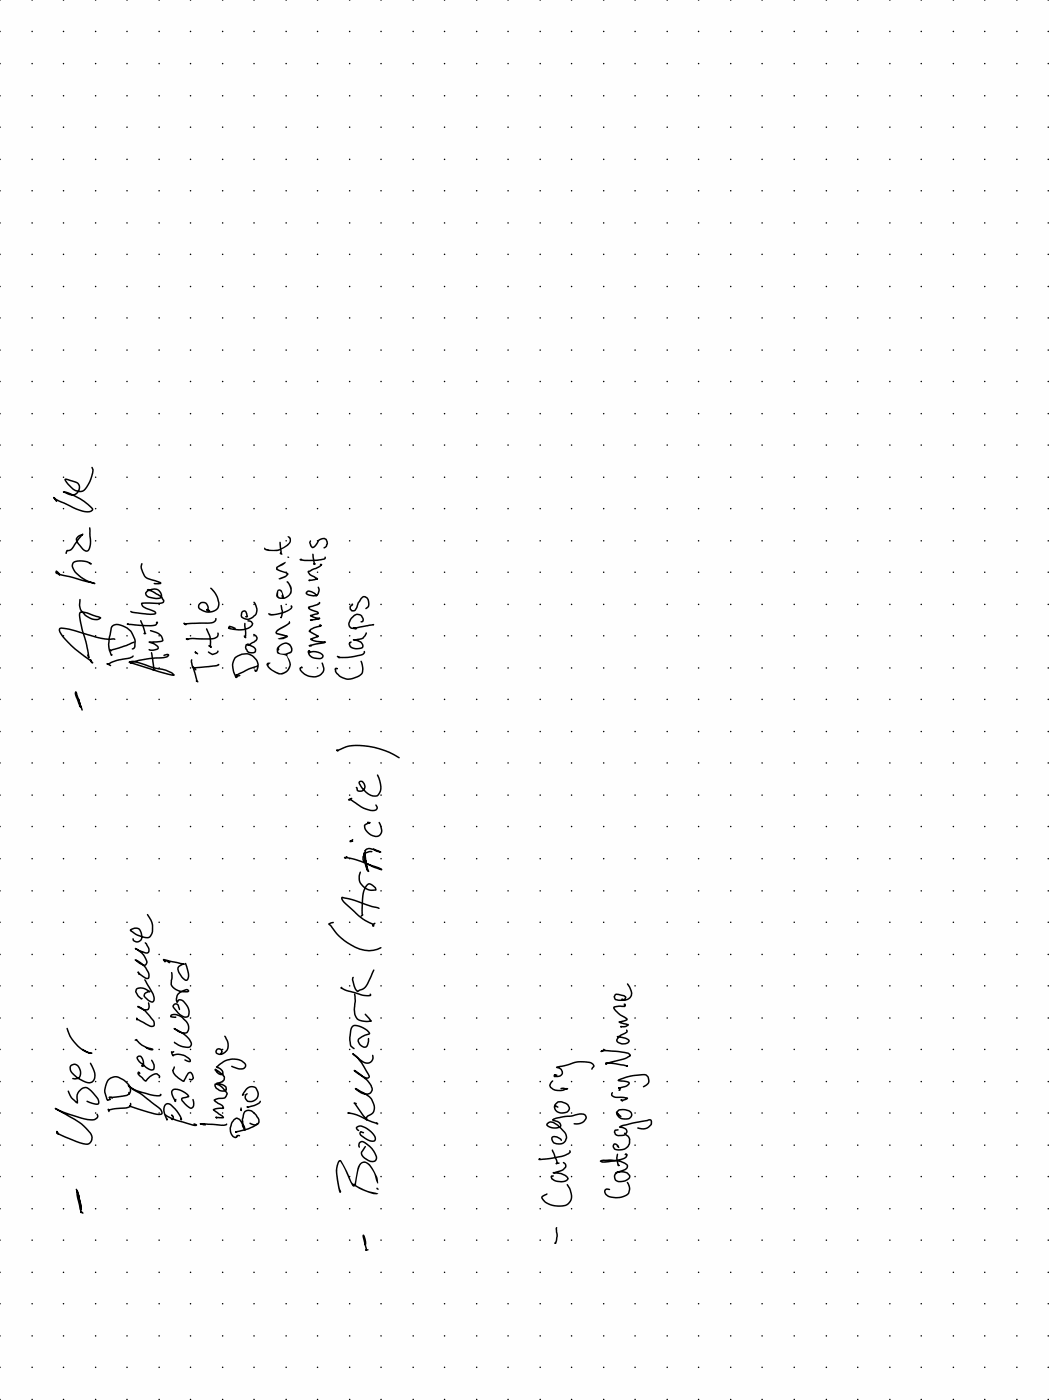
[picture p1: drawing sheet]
<svg xmlns="http://www.w3.org/2000/svg" width="157mm" height="210mm" viewBox="0 0 157 210" stroke-linecap="round" stroke-linejoin="round" font-family="sans-serif">
<path d="M0 0h157v209.6h-157z" fill="#fefefe"/>
<g fill="#000">
<path d="M-.1 -.1h.2v.2h-.2zM-.1 4.6h.2v.2h-.2zM-.1 9.4h.2v.2h-.2zM-.1 14.3h.2v.1h-.2zM-.1 19h.2v.1h-.2zM4.7 -.1h.2v.2h-.2zM9.4 -.1h.2v.2h-.2zM14.2 -.1h.2v.2h-.2zM18.9 -.1h.2v.2h-.2zM23.7 -.1h.2v.2h-.2zM28.4 -.1h.2v.2h-.2zM33.2 -.1h.2v.2h-.2z"/>
<path d="M37.9 -.1h.2v.2h-.2zM42.7 -.1h.2v.2h-.2zM47.4 -.1h.2v.2h-.2zM52.3 -.1h.1v.2h-.1zM56.9 -.1h.2v.2h-.2zM61.8 -.1h.1v.2h-.1zM66.5 -.1h.1v.2h-.1zM71.3 -.1h.1v.2h-.1zM76 -.1h.1v.2h-.1zM80.8 -.1h.1v.2h-.1zM85.5 -.1h.1v.2h-.1zM90.3 -.1h.1v.2h-.1z"/>
<path d="M95 -.1h.1v.2h-.1zM99.8 -.1h.1v.2h-.1zM104.5 -.1h.1v.2h-.1zM109.3 -.1h.1v.2h-.1zM114 -.1h.1v.2h-.1zM118.8 -.1h.1v.2h-.1zM123.6 -.1h.1v.2h-.1zM128.3 -.1h.1v.2h-.1zM133.1 -.1h.2v.2h-.2zM137.8 -.1h.1v.2h-.1zM142.6 -.1h.2v.2h-.2zM147.3 -.1h.2v.2h-.2z"/>
<path d="M152.1 -.1h.2v.2h-.2zM156.8 -.1h.2v.2h-.2zM-.1 23.8h.2v.1h-.2zM-.1 28.5h.2v.1h-.2zM-.1 33.3h.2v.1h-.2zM-.1 38h.2v.1h-.2zM-.1 42.8h.2v.2h-.2zM-.1 47.5h.2v.2h-.2zM-.1 52.3h.2v.2h-.2zM-.1 57h.2v.2h-.2zM-.1 61.8h.2v.2h-.2zM-.1 66.5h.2v.2h-.2z"/>
<path d="M-.1 71.4h.2v.1h-.2zM-.1 76.1h.2v.1h-.2zM-.1 80.9h.2v.1h-.2zM-.1 85.6h.2v.1h-.2zM-.1 90.4h.2v.1h-.2zM-.1 95.1h.2v.1h-.2zM-.1 99.9h.2v.2h-.2zM-.1 104.6h.2v.2h-.2zM-.1 109.4h.2v.2h-.2zM-.1 114.1h.2v.2h-.2zM-.1 118.9h.2v.2h-.2zM-.1 123.6h.2v.2h-.2z"/>
<path d="M-.1 128.4h.2v.2h-.2zM-.1 133.3h.2v.1h-.2zM-.1 138h.2v.1h-.2zM-.1 142.8h.2v.1h-.2zM-.1 147.5h.2v.1h-.2zM-.1 152.3h.2v.2h-.2zM-.1 157h.2v.2h-.2zM-.1 161.8h.2v.2h-.2zM-.1 166.5h.2v.2h-.2zM-.1 171.3h.2v.2h-.2zM-.1 176h.2v.2h-.2zM-.1 180.8h.2v.2h-.2z"/>
<path d="M-.1 185.5h.2v.2h-.2zM-.1 190.4h.2v.1h-.2zM-.1 195.1h.2v.1h-.2zM-.1 199.9h.2v.1h-.2zM-.1 204.6h.2v.1h-.2zM-.1 209.4h.2v.2h-.2z"/>
<path d="M41.5 88.3l-.1 .3a.66 .66 0 0 0 .5 1l.6 .1a1.43 1.43 0 0 0 1.2-1.2 1.43 1.43 0 0 0-.7-1.5l-.1 .1a1.36 1.36 0 0 1 .1 2.1l-.5 .2a1.63 1.63 0 0 0-.6-1.2zM41.7 88.4a.47 .47 0 0 1 .4 .8l.1 .2h-.2a.65 .65 0 0 1-.3-1zM39.6 82l-.1 .1a.41 .41 0 0 0 .5 .3l1.2 .1a3.4 3.4 0 0 0 2.3-1.4 .51 .51 0 0 0 0-.6 .51 .51 0 0 0-.5-.2 .72 .72 0 0 1 .3 .8 .72 .72 0 0 1-.5 .5 2.93 2.93 0 0 1-3.2 .4zM41.3 84.9l.1 .4 1.5 .6-.1 .2-1.1 .6a1.55 1.55 0 0 0 1.5-.8l-.3-.2a2.16 2.16 0 0 1-1.4-.7l.1-.1a1.71 1.71 0 0 0 1.1-.8l-.3 .1zM43 83.3l.1 .2h.2l-.1-.2z"/>
<path d="M41.6 96.8a.71 .71 0 0 0-.2 .8 .71 .71 0 0 0 .8 .4 .97 .97 0 0 1 1 1 1.35 1.35 0 0 1-.6 1.6 1.35 1.35 0 0 1-1.7-.3l-.7-.7 .3-.4a.38 .38 0 0 0-.5 .1 .38 .38 0 0 0 0 .5 3.3 3.3 0 0 0 2.1 1.2 1.58 1.58 0 0 0 1.3-1.1 1.58 1.58 0 0 0-.3-1.6l-.1-.3 .1-.1a.81 .81 0 0 0 .7-.7 .81 .81 0 0 0-.4-.8 1.16 1.16 0 0 0-1.6 .2zM40.1 91.8v.1a1.09 1.09 0 0 0 1.3 .1h.3a3.4 3.4 0 0 0 2.1-1v-.3l-.2-.1-.1 .1v.1a2.06 2.06 0 0 1-1.5 .9 2.71 2.71 0 0 1-1.9 .1zM41.9 96.8a.89 .89 0 0 1 1.1-.4 .89 .89 0 0 1 .5 1 1.6 1.6 0 0 1-1.2 .4l-.4-.1-.3-.2 .2-.3v-.1zM41.4 94.3l-.2 .4a2.5 2.5 0 0 0 1.4 .6l-1 .3v.1h.8l.6-.3 .1-.2-1.6-.5a2.26 2.26 0 0 1 1.2-.9l.7-.4v-.3l-.1-.2a2.79 2.79 0 0 1-1.5 1.1z"/>
<path d="M50.7 173.7a3.9 3.9 0 0 0-.3 3.1l.3 1.4 .2 .4a.31 .31 0 0 0 0-.6l-.4-2.9a1.76 1.76 0 0 1 .4-1.2l1.1 2.2a3.2 3.2 0 0 0 .9 1.5h.2l1.4 .7a3.5 3.5 0 0 0 2.1 .4v-.1a8.2 8.2 0 0 1-3.3-1.2l.1-1.1a3.8 3.8 0 0 1 .8-2.1 .84 .84 0 0 1 1.1 .4 4.8 4.8 0 0 1 1 2.2l.2 .3a2.65 2.65 0 0 0-.6-2 1.72 1.72 0 0 0-1.6-1.2 1.5 1.5 0 0 0-.9 1.4l-.3 1.8-.2 .1a3.9 3.9 0 0 1-.9-1.8l-.9-1.7-.2-.1zM56.3 177.8l.1 .2h.3l-.2-.2z"/>
<circle cx="4.8" cy="14.3" r=".11"/>
<circle cx="4.8" cy="9.5" r=".11"/>
<circle cx="4.8" cy="4.7" r=".11"/>
<circle cx="4.8" cy="19" r=".11"/>
<circle cx="9.5" cy="14.3" r=".11"/>
<circle cx="9.5" cy="9.5" r=".11"/>
<circle cx="9.5" cy="4.7" r=".11"/>
<circle cx="9.5" cy="19" r=".11"/>
<circle cx="14.3" cy="14.3" r=".11"/>
<circle cx="14.3" cy="9.5" r=".11"/>
<circle cx="14.3" cy="4.7" r=".11"/>
<circle cx="14.3" cy="19" r=".11"/>
<circle cx="19" cy="14.3" r=".11"/>
<circle cx="19" cy="9.5" r=".11"/>
<circle cx="19" cy="4.7" r=".11"/>
<circle cx="19" cy="19" r=".11"/>
<circle cx="23.8" cy="14.3" r=".11"/>
<circle cx="23.8" cy="9.5" r=".11"/>
<circle cx="23.8" cy="4.7" r=".11"/>
<circle cx="23.8" cy="19" r=".11"/>
<circle cx="28.5" cy="14.3" r=".11"/>
<circle cx="28.5" cy="9.5" r=".11"/>
<circle cx="28.5" cy="4.7" r=".11"/>
<circle cx="28.5" cy="19" r=".11"/>
<circle cx="33.3" cy="14.3" r=".11"/>
<circle cx="33.3" cy="9.5" r=".11"/>
<circle cx="33.3" cy="4.7" r=".11"/>
<circle cx="33.3" cy="19" r=".11"/>
<circle cx="38" cy="14.3" r=".11"/>
<circle cx="38" cy="9.5" r=".11"/>
<circle cx="38" cy="4.7" r=".11"/>
<circle cx="38" cy="19" r=".11"/>
<circle cx="42.8" cy="14.3" r=".11"/>
<circle cx="42.8" cy="9.5" r=".11"/>
<circle cx="42.8" cy="4.7" r=".11"/>
<circle cx="42.8" cy="19" r=".11"/>
<circle cx="47.5" cy="14.3" r=".11"/>
<circle cx="47.5" cy="9.5" r=".11"/>
<circle cx="47.5" cy="4.7" r=".11"/>
<circle cx="47.5" cy="19" r=".11"/>
<circle cx="52.3" cy="14.3" r=".11"/>
<circle cx="52.3" cy="9.5" r=".11"/>
<circle cx="52.3" cy="4.7" r=".11"/>
<circle cx="52.3" cy="19" r=".11"/>
<circle cx="57" cy="14.3" r=".11"/>
<circle cx="57" cy="9.5" r=".11"/>
<circle cx="57" cy="4.7" r=".11"/>
<circle cx="57" cy="19" r=".11"/>
<circle cx="61.8" cy="14.3" r=".11"/>
<circle cx="61.8" cy="9.5" r=".11"/>
<circle cx="61.8" cy="4.7" r=".11"/>
<circle cx="61.8" cy="19" r=".11"/>
<circle cx="66.5" cy="14.3" r=".11"/>
<circle cx="66.5" cy="9.5" r=".11"/>
<circle cx="66.5" cy="4.7" r=".11"/>
<circle cx="66.5" cy="19" r=".11"/>
<circle cx="71.3" cy="14.3" r=".11"/>
<circle cx="71.3" cy="9.5" r=".11"/>
<circle cx="71.3" cy="4.7" r=".11"/>
<circle cx="71.3" cy="19" r=".11"/>
<circle cx="76" cy="14.3" r=".11"/>
<circle cx="76" cy="9.5" r=".11"/>
<circle cx="76" cy="4.7" r=".11"/>
<circle cx="76" cy="19" r=".11"/>
<circle cx="80.8" cy="14.3" r=".11"/>
<circle cx="80.8" cy="9.5" r=".11"/>
<circle cx="80.8" cy="4.7" r=".11"/>
<circle cx="80.8" cy="19" r=".11"/>
<circle cx="85.5" cy="14.3" r=".11"/>
<circle cx="85.5" cy="9.5" r=".11"/>
<circle cx="85.5" cy="4.7" r=".11"/>
<circle cx="85.5" cy="19" r=".11"/>
<circle cx="90.3" cy="14.3" r=".11"/>
<circle cx="90.3" cy="9.5" r=".11"/>
<circle cx="90.3" cy="4.7" r=".11"/>
<circle cx="90.3" cy="19" r=".11"/>
<circle cx="95" cy="14.3" r=".11"/>
<circle cx="95" cy="9.5" r=".11"/>
<circle cx="95" cy="4.7" r=".11"/>
<circle cx="95" cy="19" r=".11"/>
<circle cx="99.9" cy="14.3" r=".11"/>
<circle cx="99.9" cy="9.5" r=".11"/>
<circle cx="99.9" cy="4.7" r=".11"/>
<circle cx="99.9" cy="19" r=".11"/>
<circle cx="104.5" cy="14.3" r=".11"/>
<circle cx="104.5" cy="9.5" r=".11"/>
<circle cx="104.5" cy="4.7" r=".11"/>
<circle cx="104.5" cy="19" r=".11"/>
<circle cx="109.4" cy="14.3" r=".11"/>
<circle cx="109.4" cy="9.5" r=".11"/>
<circle cx="109.4" cy="4.7" r=".11"/>
<circle cx="109.4" cy="19" r=".11"/>
<circle cx="114.1" cy="14.3" r=".11"/>
<circle cx="114.1" cy="9.5" r=".11"/>
<circle cx="114.1" cy="4.7" r=".11"/>
<circle cx="114.1" cy="19" r=".11"/>
<circle cx="118.9" cy="14.3" r=".11"/>
<circle cx="118.9" cy="9.5" r=".11"/>
<circle cx="118.9" cy="4.7" r=".11"/>
<circle cx="118.9" cy="19" r=".11"/>
<circle cx="123.7" cy="14.3" r=".11"/>
<circle cx="123.7" cy="9.5" r=".11"/>
<circle cx="123.7" cy="4.7" r=".11"/>
<circle cx="123.7" cy="19" r=".11"/>
<circle cx="128.4" cy="14.3" r=".11"/>
<circle cx="128.4" cy="9.5" r=".11"/>
<circle cx="128.4" cy="4.7" r=".11"/>
<circle cx="128.4" cy="19" r=".11"/>
<circle cx="133.2" cy="14.3" r=".11"/>
<circle cx="133.2" cy="9.5" r=".11"/>
<circle cx="133.2" cy="4.7" r=".11"/>
<circle cx="133.2" cy="19" r=".11"/>
<circle cx="137.9" cy="14.3" r=".11"/>
<circle cx="137.9" cy="9.5" r=".11"/>
<circle cx="137.9" cy="4.7" r=".11"/>
<circle cx="137.9" cy="19" r=".11"/>
<circle cx="142.7" cy="14.3" r=".11"/>
<circle cx="142.7" cy="9.5" r=".11"/>
<circle cx="142.7" cy="4.7" r=".11"/>
<circle cx="142.7" cy="19" r=".11"/>
<circle cx="147.4" cy="14.3" r=".11"/>
<circle cx="147.4" cy="9.5" r=".11"/>
<circle cx="147.4" cy="4.7" r=".11"/>
<circle cx="147.4" cy="19" r=".11"/>
<circle cx="152.2" cy="14.3" r=".11"/>
<circle cx="152.2" cy="9.5" r=".11"/>
<circle cx="152.2" cy="4.7" r=".11"/>
<circle cx="152.2" cy="19" r=".11"/>
<circle cx="156.9" cy="14.3" r=".11"/>
<circle cx="156.9" cy="9.5" r=".11"/>
<circle cx="156.9" cy="4.7" r=".11"/>
<circle cx="156.9" cy="19" r=".11"/>
<circle cx="4.8" cy="33.4" r=".11"/>
<circle cx="4.8" cy="38.1" r=".11"/>
<circle cx="4.8" cy="23.9" r=".11"/>
<circle cx="4.8" cy="28.6" r=".11"/>
<circle cx="9.5" cy="33.4" r=".11"/>
<circle cx="9.5" cy="38.1" r=".11"/>
<circle cx="9.5" cy="23.9" r=".11"/>
<circle cx="9.5" cy="28.6" r=".11"/>
<circle cx="14.3" cy="33.4" r=".11"/>
<circle cx="14.3" cy="38.1" r=".11"/>
<circle cx="14.3" cy="23.9" r=".11"/>
<circle cx="14.3" cy="28.6" r=".11"/>
<circle cx="19" cy="33.4" r=".11"/>
<circle cx="19" cy="38.1" r=".11"/>
<circle cx="19" cy="28.6" r=".11"/>
<circle cx="19" cy="23.9" r=".11"/>
<circle cx="23.8" cy="33.4" r=".11"/>
<circle cx="23.8" cy="38.1" r=".11"/>
<circle cx="23.8" cy="28.6" r=".11"/>
<circle cx="23.8" cy="23.9" r=".11"/>
<circle cx="28.5" cy="33.4" r=".11"/>
<circle cx="28.5" cy="38.1" r=".11"/>
<circle cx="28.5" cy="23.9" r=".11"/>
<circle cx="28.5" cy="28.6" r=".11"/>
<circle cx="33.3" cy="33.4" r=".11"/>
<circle cx="33.3" cy="38.1" r=".11"/>
<circle cx="33.3" cy="28.6" r=".11"/>
<circle cx="33.3" cy="23.9" r=".11"/>
<circle cx="38" cy="33.4" r=".11"/>
<circle cx="38" cy="38.1" r=".11"/>
<circle cx="38" cy="23.9" r=".11"/>
<circle cx="38" cy="28.6" r=".11"/>
<circle cx="42.8" cy="33.4" r=".11"/>
<circle cx="42.8" cy="38.1" r=".11"/>
<circle cx="42.8" cy="23.9" r=".11"/>
<circle cx="42.8" cy="28.6" r=".11"/>
<circle cx="47.5" cy="33.4" r=".11"/>
<circle cx="47.5" cy="38.1" r=".11"/>
<circle cx="47.5" cy="23.9" r=".11"/>
<circle cx="47.5" cy="28.6" r=".11"/>
<circle cx="52.3" cy="33.4" r=".11"/>
<circle cx="52.3" cy="38.1" r=".11"/>
<circle cx="52.3" cy="28.6" r=".11"/>
<circle cx="52.3" cy="23.9" r=".11"/>
<circle cx="57" cy="33.4" r=".11"/>
<circle cx="57" cy="38.1" r=".11"/>
<circle cx="57" cy="28.6" r=".11"/>
<circle cx="57" cy="23.9" r=".11"/>
<circle cx="61.8" cy="33.4" r=".11"/>
<circle cx="61.8" cy="38.1" r=".11"/>
<circle cx="61.8" cy="23.9" r=".11"/>
<circle cx="61.8" cy="28.6" r=".11"/>
<circle cx="66.5" cy="33.4" r=".11"/>
<circle cx="66.5" cy="38.1" r=".11"/>
<circle cx="66.5" cy="28.6" r=".11"/>
<circle cx="66.5" cy="23.9" r=".11"/>
<circle cx="71.3" cy="33.4" r=".11"/>
<circle cx="71.3" cy="38.1" r=".11"/>
<circle cx="71.3" cy="28.6" r=".11"/>
<circle cx="71.3" cy="23.9" r=".11"/>
<circle cx="76" cy="33.4" r=".11"/>
<circle cx="76" cy="38.1" r=".11"/>
<circle cx="76" cy="28.6" r=".11"/>
<circle cx="76" cy="23.9" r=".11"/>
<circle cx="80.8" cy="33.4" r=".11"/>
<circle cx="80.8" cy="38.1" r=".11"/>
<circle cx="80.8" cy="28.6" r=".11"/>
<circle cx="80.8" cy="23.9" r=".11"/>
<circle cx="85.5" cy="33.4" r=".11"/>
<circle cx="85.5" cy="38.1" r=".11"/>
<circle cx="85.5" cy="23.9" r=".11"/>
<circle cx="85.5" cy="28.6" r=".11"/>
<circle cx="90.3" cy="33.4" r=".11"/>
<circle cx="90.3" cy="38.1" r=".11"/>
<circle cx="90.3" cy="23.9" r=".11"/>
<circle cx="90.3" cy="28.6" r=".11"/>
<circle cx="95" cy="33.4" r=".11"/>
<circle cx="95" cy="38.1" r=".11"/>
<circle cx="95" cy="28.6" r=".11"/>
<circle cx="95" cy="23.9" r=".11"/>
<circle cx="99.9" cy="33.4" r=".11"/>
<circle cx="99.9" cy="38.1" r=".11"/>
<circle cx="99.9" cy="28.6" r=".11"/>
<circle cx="99.9" cy="23.9" r=".11"/>
<circle cx="104.5" cy="33.4" r=".11"/>
<circle cx="104.5" cy="38.1" r=".11"/>
<circle cx="104.5" cy="23.9" r=".11"/>
<circle cx="104.5" cy="28.6" r=".11"/>
<circle cx="109.4" cy="33.4" r=".11"/>
<circle cx="109.4" cy="38.1" r=".11"/>
<circle cx="109.4" cy="23.9" r=".11"/>
<circle cx="109.4" cy="28.6" r=".11"/>
<circle cx="114.1" cy="33.4" r=".11"/>
<circle cx="114.1" cy="38.1" r=".11"/>
<circle cx="114.1" cy="28.6" r=".11"/>
<circle cx="114.1" cy="23.9" r=".11"/>
<circle cx="118.9" cy="33.4" r=".11"/>
<circle cx="118.9" cy="38.1" r=".11"/>
<circle cx="118.9" cy="28.6" r=".11"/>
<circle cx="118.9" cy="23.9" r=".11"/>
<circle cx="123.7" cy="33.4" r=".11"/>
<circle cx="123.7" cy="38.1" r=".11"/>
<circle cx="123.7" cy="23.9" r=".11"/>
<circle cx="123.7" cy="28.6" r=".11"/>
<circle cx="128.4" cy="33.4" r=".11"/>
<circle cx="128.4" cy="38.1" r=".11"/>
<circle cx="128.4" cy="28.6" r=".11"/>
<circle cx="128.4" cy="23.9" r=".11"/>
<circle cx="133.2" cy="33.4" r=".11"/>
<circle cx="133.2" cy="38.1" r=".11"/>
<circle cx="133.2" cy="28.6" r=".11"/>
<circle cx="133.2" cy="23.9" r=".11"/>
<circle cx="137.9" cy="33.4" r=".11"/>
<circle cx="137.9" cy="38.1" r=".11"/>
<circle cx="137.9" cy="28.6" r=".11"/>
<circle cx="137.9" cy="23.9" r=".11"/>
<circle cx="142.7" cy="33.4" r=".11"/>
<circle cx="142.7" cy="38.1" r=".11"/>
<circle cx="142.7" cy="23.9" r=".11"/>
<circle cx="142.7" cy="28.6" r=".11"/>
<circle cx="147.4" cy="33.4" r=".11"/>
<circle cx="147.4" cy="38.1" r=".11"/>
<circle cx="147.4" cy="23.9" r=".11"/>
<circle cx="147.4" cy="28.6" r=".11"/>
<circle cx="152.2" cy="33.4" r=".11"/>
<circle cx="152.2" cy="38.1" r=".11"/>
<circle cx="152.2" cy="23.9" r=".11"/>
<circle cx="152.2" cy="28.6" r=".11"/>
<circle cx="156.9" cy="33.4" r=".11"/>
<circle cx="156.9" cy="38.1" r=".11"/>
<circle cx="156.9" cy="23.9" r=".11"/>
<circle cx="156.9" cy="28.6" r=".11"/>
<circle cx="4.8" cy="57.1" r=".11"/>
<circle cx="4.8" cy="47.6" r=".11"/>
<circle cx="4.8" cy="52.4" r=".11"/>
<circle cx="4.8" cy="42.9" r=".11"/>
<circle cx="9.5" cy="57.1" r=".11"/>
<circle cx="9.5" cy="47.6" r=".11"/>
<circle cx="9.5" cy="52.4" r=".11"/>
<circle cx="9.5" cy="42.9" r=".11"/>
<circle cx="14.3" cy="57.1" r=".11"/>
<circle cx="14.3" cy="47.6" r=".11"/>
<circle cx="14.3" cy="52.4" r=".11"/>
<circle cx="14.3" cy="42.9" r=".11"/>
<circle cx="19" cy="57.1" r=".11"/>
<circle cx="19" cy="47.6" r=".11"/>
<circle cx="19" cy="52.4" r=".11"/>
<circle cx="19" cy="42.9" r=".11"/>
<circle cx="23.8" cy="57.1" r=".11"/>
<circle cx="23.8" cy="47.6" r=".11"/>
<circle cx="23.8" cy="52.4" r=".11"/>
<circle cx="23.8" cy="42.9" r=".11"/>
<circle cx="28.5" cy="57.1" r=".11"/>
<circle cx="28.5" cy="47.6" r=".11"/>
<circle cx="28.5" cy="42.9" r=".11"/>
<circle cx="28.5" cy="52.4" r=".11"/>
<circle cx="33.3" cy="57.1" r=".11"/>
<circle cx="33.3" cy="47.6" r=".11"/>
<circle cx="33.3" cy="52.4" r=".11"/>
<circle cx="33.3" cy="42.9" r=".11"/>
<circle cx="38" cy="57.1" r=".11"/>
<circle cx="38" cy="47.6" r=".11"/>
<circle cx="38" cy="42.9" r=".11"/>
<circle cx="38" cy="52.4" r=".11"/>
<circle cx="42.8" cy="57.1" r=".11"/>
<circle cx="42.8" cy="47.6" r=".11"/>
<circle cx="42.8" cy="42.9" r=".11"/>
<circle cx="42.8" cy="52.4" r=".11"/>
<circle cx="47.5" cy="57.1" r=".11"/>
<circle cx="47.5" cy="47.6" r=".11"/>
<circle cx="47.5" cy="42.9" r=".11"/>
<circle cx="47.5" cy="52.4" r=".11"/>
<circle cx="52.3" cy="57.1" r=".11"/>
<circle cx="52.3" cy="47.6" r=".11"/>
<circle cx="52.3" cy="52.4" r=".11"/>
<circle cx="52.3" cy="42.9" r=".11"/>
<circle cx="57" cy="57.1" r=".11"/>
<circle cx="57" cy="47.6" r=".11"/>
<circle cx="57" cy="52.4" r=".11"/>
<circle cx="57" cy="42.9" r=".11"/>
<circle cx="61.8" cy="57.1" r=".11"/>
<circle cx="61.8" cy="47.6" r=".11"/>
<circle cx="61.8" cy="42.9" r=".11"/>
<circle cx="61.8" cy="52.4" r=".11"/>
<circle cx="66.5" cy="57.1" r=".11"/>
<circle cx="66.5" cy="47.6" r=".11"/>
<circle cx="66.5" cy="52.4" r=".11"/>
<circle cx="66.5" cy="42.9" r=".11"/>
<circle cx="71.3" cy="57.1" r=".11"/>
<circle cx="71.3" cy="47.6" r=".11"/>
<circle cx="71.3" cy="52.4" r=".11"/>
<circle cx="71.3" cy="42.9" r=".11"/>
<circle cx="76" cy="57.1" r=".11"/>
<circle cx="76" cy="47.6" r=".11"/>
<circle cx="76" cy="42.9" r=".11"/>
<circle cx="76" cy="52.4" r=".11"/>
<circle cx="80.8" cy="57.1" r=".11"/>
<circle cx="80.8" cy="47.6" r=".11"/>
<circle cx="80.8" cy="52.4" r=".11"/>
<circle cx="80.8" cy="42.9" r=".11"/>
<circle cx="85.5" cy="57.1" r=".11"/>
<circle cx="85.5" cy="47.6" r=".11"/>
<circle cx="85.5" cy="42.9" r=".11"/>
<circle cx="85.5" cy="52.4" r=".11"/>
<circle cx="90.3" cy="57.1" r=".11"/>
<circle cx="90.3" cy="47.6" r=".11"/>
<circle cx="90.3" cy="52.4" r=".11"/>
<circle cx="90.3" cy="42.9" r=".11"/>
<circle cx="95" cy="57.1" r=".11"/>
<circle cx="95" cy="47.6" r=".11"/>
<circle cx="95" cy="42.9" r=".11"/>
<circle cx="95" cy="52.4" r=".11"/>
<circle cx="99.9" cy="57.1" r=".11"/>
<circle cx="99.9" cy="47.6" r=".11"/>
<circle cx="99.9" cy="42.9" r=".11"/>
<circle cx="99.9" cy="52.4" r=".11"/>
<circle cx="104.5" cy="57.1" r=".11"/>
<circle cx="104.5" cy="47.6" r=".11"/>
<circle cx="104.5" cy="42.9" r=".11"/>
<circle cx="104.5" cy="52.4" r=".11"/>
<circle cx="109.4" cy="57.1" r=".11"/>
<circle cx="109.4" cy="47.6" r=".11"/>
<circle cx="109.4" cy="52.4" r=".11"/>
<circle cx="109.4" cy="42.9" r=".11"/>
<circle cx="114.1" cy="57.1" r=".11"/>
<circle cx="114.1" cy="47.6" r=".11"/>
<circle cx="114.1" cy="52.4" r=".11"/>
<circle cx="114.1" cy="42.9" r=".11"/>
<circle cx="118.9" cy="57.1" r=".11"/>
<circle cx="118.9" cy="47.6" r=".11"/>
<circle cx="118.9" cy="42.9" r=".11"/>
<circle cx="118.9" cy="52.4" r=".11"/>
<circle cx="123.7" cy="57.1" r=".11"/>
<circle cx="123.7" cy="47.6" r=".11"/>
<circle cx="123.7" cy="42.9" r=".11"/>
<circle cx="123.7" cy="52.4" r=".11"/>
<circle cx="128.4" cy="57.1" r=".11"/>
<circle cx="128.4" cy="47.6" r=".11"/>
<circle cx="128.4" cy="42.9" r=".11"/>
<circle cx="128.4" cy="52.4" r=".11"/>
<circle cx="133.2" cy="57.1" r=".11"/>
<circle cx="133.2" cy="47.6" r=".11"/>
<circle cx="133.2" cy="42.9" r=".11"/>
<circle cx="133.2" cy="52.4" r=".11"/>
<circle cx="137.9" cy="57.1" r=".11"/>
<circle cx="137.9" cy="47.6" r=".11"/>
<circle cx="137.9" cy="52.4" r=".11"/>
<circle cx="137.9" cy="42.9" r=".11"/>
<circle cx="142.7" cy="57.1" r=".11"/>
<circle cx="142.7" cy="47.6" r=".11"/>
<circle cx="142.7" cy="42.9" r=".11"/>
<circle cx="142.7" cy="52.4" r=".11"/>
<circle cx="147.4" cy="57.1" r=".11"/>
<circle cx="147.4" cy="47.6" r=".11"/>
<circle cx="147.4" cy="42.9" r=".11"/>
<circle cx="147.4" cy="52.4" r=".11"/>
<circle cx="152.2" cy="57.1" r=".11"/>
<circle cx="152.2" cy="47.6" r=".11"/>
<circle cx="152.2" cy="42.9" r=".11"/>
<circle cx="152.2" cy="52.4" r=".11"/>
<circle cx="156.9" cy="57.1" r=".11"/>
<circle cx="156.9" cy="47.6" r=".11"/>
<circle cx="156.9" cy="42.9" r=".11"/>
<circle cx="156.9" cy="52.4" r=".11"/>
<circle cx="4.8" cy="76.1" r=".11"/>
<circle cx="4.8" cy="66.6" r=".11"/>
<circle cx="4.8" cy="71.4" r=".11"/>
<circle cx="4.8" cy="61.9" r=".11"/>
<circle cx="9.5" cy="76.1" r=".11"/>
<circle cx="9.5" cy="66.6" r=".11"/>
<circle cx="9.5" cy="71.4" r=".11"/>
<circle cx="9.5" cy="61.9" r=".11"/>
<circle cx="14.3" cy="76.1" r=".11"/>
<circle cx="14.3" cy="66.6" r=".11"/>
<circle cx="14.3" cy="71.4" r=".11"/>
<circle cx="14.3" cy="61.9" r=".11"/>
<circle cx="19" cy="76.1" r=".11"/>
<circle cx="19" cy="66.6" r=".11"/>
<circle cx="19" cy="71.4" r=".11"/>
<circle cx="19" cy="61.9" r=".11"/>
<circle cx="23.8" cy="76.1" r=".11"/>
<circle cx="23.8" cy="66.6" r=".11"/>
<circle cx="23.8" cy="71.4" r=".11"/>
<circle cx="23.8" cy="61.9" r=".11"/>
<circle cx="28.5" cy="76.1" r=".11"/>
<circle cx="28.5" cy="66.6" r=".11"/>
<circle cx="28.5" cy="71.4" r=".11"/>
<circle cx="28.5" cy="61.9" r=".11"/>
<circle cx="33.3" cy="76.1" r=".11"/>
<circle cx="33.3" cy="66.6" r=".11"/>
<circle cx="33.3" cy="71.4" r=".11"/>
<circle cx="33.3" cy="61.9" r=".11"/>
<circle cx="38" cy="66.6" r=".11"/>
<circle cx="38" cy="76.1" r=".11"/>
<circle cx="38" cy="71.4" r=".11"/>
<circle cx="38" cy="61.9" r=".11"/>
<circle cx="42.8" cy="76.1" r=".11"/>
<circle cx="42.8" cy="66.6" r=".11"/>
<circle cx="42.8" cy="71.4" r=".11"/>
<circle cx="42.8" cy="61.9" r=".11"/>
<circle cx="47.5" cy="76.1" r=".11"/>
<circle cx="47.5" cy="66.6" r=".11"/>
<circle cx="47.5" cy="71.4" r=".11"/>
<circle cx="47.5" cy="61.9" r=".11"/>
<circle cx="52.3" cy="76.1" r=".11"/>
<circle cx="52.3" cy="66.6" r=".11"/>
<circle cx="52.3" cy="71.4" r=".11"/>
<circle cx="52.3" cy="61.9" r=".11"/>
<circle cx="57" cy="76.1" r=".11"/>
<circle cx="57" cy="66.6" r=".11"/>
<circle cx="57" cy="71.4" r=".11"/>
<circle cx="57" cy="61.9" r=".11"/>
<circle cx="61.8" cy="76.1" r=".11"/>
<circle cx="61.8" cy="66.6" r=".11"/>
<circle cx="61.8" cy="71.4" r=".11"/>
<circle cx="61.8" cy="61.9" r=".11"/>
<circle cx="66.5" cy="76.1" r=".11"/>
<circle cx="66.5" cy="66.6" r=".11"/>
<circle cx="66.5" cy="71.4" r=".11"/>
<circle cx="66.5" cy="61.9" r=".11"/>
<circle cx="71.3" cy="76.1" r=".11"/>
<circle cx="71.3" cy="66.6" r=".11"/>
<circle cx="71.3" cy="71.4" r=".11"/>
<circle cx="71.3" cy="61.9" r=".11"/>
<circle cx="76" cy="66.6" r=".11"/>
<circle cx="76" cy="76.1" r=".11"/>
<circle cx="76" cy="71.4" r=".11"/>
<circle cx="76" cy="61.9" r=".11"/>
<circle cx="80.8" cy="66.6" r=".11"/>
<circle cx="80.8" cy="76.1" r=".11"/>
<circle cx="80.8" cy="71.4" r=".11"/>
<circle cx="80.8" cy="61.9" r=".11"/>
<circle cx="85.5" cy="76.1" r=".11"/>
<circle cx="85.5" cy="66.6" r=".11"/>
<circle cx="85.5" cy="71.4" r=".11"/>
<circle cx="85.5" cy="61.9" r=".11"/>
<circle cx="90.3" cy="76.1" r=".11"/>
<circle cx="90.3" cy="66.6" r=".11"/>
<circle cx="90.3" cy="71.4" r=".11"/>
<circle cx="90.3" cy="61.9" r=".11"/>
<circle cx="95" cy="76.1" r=".11"/>
<circle cx="95" cy="66.6" r=".11"/>
<circle cx="95" cy="71.4" r=".11"/>
<circle cx="95" cy="61.9" r=".11"/>
<circle cx="99.9" cy="66.6" r=".11"/>
<circle cx="99.9" cy="76.1" r=".11"/>
<circle cx="99.9" cy="71.4" r=".11"/>
<circle cx="99.9" cy="61.9" r=".11"/>
<circle cx="104.5" cy="76.1" r=".11"/>
<circle cx="104.5" cy="66.6" r=".11"/>
<circle cx="104.5" cy="71.4" r=".11"/>
<circle cx="104.5" cy="61.9" r=".11"/>
<circle cx="109.4" cy="66.6" r=".11"/>
<circle cx="109.4" cy="76.1" r=".11"/>
<circle cx="109.4" cy="71.4" r=".11"/>
<circle cx="109.4" cy="61.9" r=".11"/>
<circle cx="114.1" cy="66.6" r=".11"/>
<circle cx="114.1" cy="76.1" r=".11"/>
<circle cx="114.1" cy="71.4" r=".11"/>
<circle cx="114.1" cy="61.9" r=".11"/>
<circle cx="118.9" cy="76.1" r=".11"/>
<circle cx="118.9" cy="66.6" r=".11"/>
<circle cx="118.9" cy="71.4" r=".11"/>
<circle cx="118.9" cy="61.9" r=".11"/>
<circle cx="123.7" cy="66.6" r=".11"/>
<circle cx="123.7" cy="76.1" r=".11"/>
<circle cx="123.7" cy="71.4" r=".11"/>
<circle cx="123.7" cy="61.9" r=".11"/>
<circle cx="128.4" cy="76.1" r=".11"/>
<circle cx="128.4" cy="66.6" r=".11"/>
<circle cx="128.4" cy="71.4" r=".11"/>
<circle cx="128.4" cy="61.9" r=".11"/>
<circle cx="133.2" cy="76.1" r=".11"/>
<circle cx="133.2" cy="66.6" r=".11"/>
<circle cx="133.2" cy="71.4" r=".11"/>
<circle cx="133.2" cy="61.9" r=".11"/>
<circle cx="137.9" cy="66.6" r=".11"/>
<circle cx="137.9" cy="76.1" r=".11"/>
<circle cx="137.9" cy="71.4" r=".11"/>
<circle cx="137.9" cy="61.9" r=".11"/>
<circle cx="142.7" cy="66.6" r=".11"/>
<circle cx="142.7" cy="76.1" r=".11"/>
<circle cx="142.7" cy="71.4" r=".11"/>
<circle cx="142.7" cy="61.9" r=".11"/>
<circle cx="147.4" cy="66.6" r=".11"/>
<circle cx="147.4" cy="76.1" r=".11"/>
<circle cx="147.4" cy="71.4" r=".11"/>
<circle cx="147.4" cy="61.9" r=".11"/>
<circle cx="152.2" cy="66.6" r=".11"/>
<circle cx="152.2" cy="76.1" r=".11"/>
<circle cx="152.2" cy="71.4" r=".11"/>
<circle cx="152.2" cy="61.9" r=".11"/>
<circle cx="156.9" cy="76.1" r=".11"/>
<circle cx="156.9" cy="66.6" r=".11"/>
<circle cx="156.9" cy="71.4" r=".11"/>
<circle cx="156.9" cy="61.9" r=".11"/>
<circle cx="4.8" cy="100" r=".11"/>
<circle cx="4.8" cy="80.9" r=".11"/>
<circle cx="4.8" cy="85.7" r=".11"/>
<circle cx="4.8" cy="90.5" r=".11"/>
<circle cx="4.8" cy="95.2" r=".11"/>
<circle cx="9.5" cy="80.9" r=".11"/>
<circle cx="9.5" cy="85.7" r=".11"/>
<circle cx="9.5" cy="100" r=".11"/>
<circle cx="9.5" cy="90.5" r=".11"/>
<circle cx="9.5" cy="95.2" r=".11"/>
<circle cx="14.3" cy="80.9" r=".11"/>
<circle cx="14.3" cy="85.7" r=".11"/>
<circle cx="14.3" cy="90.5" r=".11"/>
<circle cx="14.3" cy="100" r=".11"/>
<circle cx="14.3" cy="95.2" r=".11"/>
<circle cx="19" cy="100" r=".11"/>
<circle cx="19" cy="90.5" r=".11"/>
<circle cx="19" cy="80.9" r=".11"/>
<circle cx="19" cy="85.7" r=".11"/>
<circle cx="19" cy="95.2" r=".11"/>
<circle cx="23.8" cy="80.9" r=".11"/>
<circle cx="23.8" cy="85.7" r=".11"/>
<circle cx="23.8" cy="90.5" r=".11"/>
<circle cx="23.8" cy="100" r=".11"/>
<circle cx="23.8" cy="95.2" r=".11"/>
<circle cx="28.5" cy="80.9" r=".11"/>
<circle cx="28.5" cy="85.7" r=".11"/>
<circle cx="28.5" cy="90.5" r=".11"/>
<circle cx="28.5" cy="100" r=".11"/>
<circle cx="28.5" cy="95.2" r=".11"/>
<circle cx="33.3" cy="100" r=".11"/>
<circle cx="33.3" cy="85.7" r=".11"/>
<circle cx="33.3" cy="80.9" r=".11"/>
<circle cx="33.3" cy="90.5" r=".11"/>
<circle cx="33.3" cy="95.2" r=".11"/>
<circle cx="38" cy="100" r=".11"/>
<circle cx="38" cy="85.7" r=".11"/>
<circle cx="38" cy="80.9" r=".11"/>
<circle cx="38" cy="90.5" r=".11"/>
<circle cx="38" cy="95.2" r=".11"/>
<circle cx="42.8" cy="85.7" r=".11"/>
<circle cx="42.8" cy="90.5" r=".11"/>
<circle cx="42.8" cy="80.9" r=".11"/>
<circle cx="42.8" cy="100" r=".11"/>
<circle cx="42.8" cy="95.2" r=".11"/>
<circle cx="47.5" cy="100" r=".11"/>
<circle cx="47.5" cy="80.9" r=".11"/>
<circle cx="47.5" cy="85.7" r=".11"/>
<circle cx="47.5" cy="90.5" r=".11"/>
<circle cx="47.5" cy="95.2" r=".11"/>
<circle cx="52.3" cy="80.9" r=".11"/>
<circle cx="52.3" cy="100" r=".11"/>
<circle cx="52.3" cy="85.7" r=".11"/>
<circle cx="52.3" cy="90.5" r=".11"/>
<circle cx="52.3" cy="95.2" r=".11"/>
<circle cx="57" cy="90.5" r=".11"/>
<circle cx="57" cy="85.7" r=".11"/>
<circle cx="57" cy="100" r=".11"/>
<circle cx="57" cy="80.9" r=".11"/>
<circle cx="57" cy="95.2" r=".11"/>
<circle cx="61.8" cy="80.9" r=".11"/>
<circle cx="61.8" cy="85.7" r=".11"/>
<circle cx="61.8" cy="90.5" r=".11"/>
<circle cx="61.8" cy="100" r=".11"/>
<circle cx="61.8" cy="95.2" r=".11"/>
<circle cx="66.5" cy="80.9" r=".11"/>
<circle cx="66.5" cy="100" r=".11"/>
<circle cx="66.5" cy="85.7" r=".11"/>
<circle cx="66.5" cy="90.5" r=".11"/>
<circle cx="66.5" cy="95.2" r=".11"/>
<circle cx="71.3" cy="85.7" r=".11"/>
<circle cx="71.3" cy="100" r=".11"/>
<circle cx="71.3" cy="80.9" r=".11"/>
<circle cx="71.3" cy="90.5" r=".11"/>
<circle cx="71.3" cy="95.2" r=".11"/>
<circle cx="76" cy="80.9" r=".11"/>
<circle cx="76" cy="85.7" r=".11"/>
<circle cx="76" cy="100" r=".11"/>
<circle cx="76" cy="90.5" r=".11"/>
<circle cx="76" cy="95.2" r=".11"/>
<circle cx="80.8" cy="80.9" r=".11"/>
<circle cx="80.8" cy="85.7" r=".11"/>
<circle cx="80.8" cy="90.5" r=".11"/>
<circle cx="80.8" cy="100" r=".11"/>
<circle cx="80.8" cy="95.2" r=".11"/>
<circle cx="85.5" cy="100" r=".11"/>
<circle cx="85.5" cy="80.9" r=".11"/>
<circle cx="85.5" cy="85.7" r=".11"/>
<circle cx="85.5" cy="90.5" r=".11"/>
<circle cx="85.5" cy="95.2" r=".11"/>
<circle cx="90.3" cy="80.9" r=".11"/>
<circle cx="90.3" cy="85.7" r=".11"/>
<circle cx="90.3" cy="90.5" r=".11"/>
<circle cx="90.3" cy="100" r=".11"/>
<circle cx="90.3" cy="95.2" r=".11"/>
<circle cx="95" cy="80.9" r=".11"/>
<circle cx="95" cy="90.5" r=".11"/>
<circle cx="95" cy="100" r=".11"/>
<circle cx="95" cy="85.7" r=".11"/>
<circle cx="95" cy="95.2" r=".11"/>
<circle cx="99.9" cy="100" r=".11"/>
<circle cx="99.9" cy="80.9" r=".11"/>
<circle cx="99.9" cy="85.7" r=".11"/>
<circle cx="99.9" cy="90.5" r=".11"/>
<circle cx="99.9" cy="95.2" r=".11"/>
<circle cx="104.5" cy="85.7" r=".11"/>
<circle cx="104.5" cy="80.9" r=".11"/>
<circle cx="104.5" cy="90.5" r=".11"/>
<circle cx="104.5" cy="100" r=".11"/>
<circle cx="104.5" cy="95.2" r=".11"/>
<circle cx="109.4" cy="100" r=".11"/>
<circle cx="109.4" cy="80.9" r=".11"/>
<circle cx="109.4" cy="85.7" r=".11"/>
<circle cx="109.4" cy="90.5" r=".11"/>
<circle cx="109.4" cy="95.2" r=".11"/>
<circle cx="114.1" cy="80.9" r=".11"/>
<circle cx="114.1" cy="85.7" r=".11"/>
<circle cx="114.1" cy="100" r=".11"/>
<circle cx="114.1" cy="90.5" r=".11"/>
<circle cx="114.1" cy="95.2" r=".11"/>
<circle cx="118.9" cy="85.7" r=".11"/>
<circle cx="118.9" cy="90.5" r=".11"/>
<circle cx="118.9" cy="80.9" r=".11"/>
<circle cx="118.9" cy="100" r=".11"/>
<circle cx="118.9" cy="95.2" r=".11"/>
<circle cx="123.7" cy="80.9" r=".11"/>
<circle cx="123.7" cy="85.7" r=".11"/>
<circle cx="123.7" cy="100" r=".11"/>
<circle cx="123.7" cy="90.5" r=".11"/>
<circle cx="123.7" cy="95.2" r=".11"/>
<circle cx="128.4" cy="85.7" r=".11"/>
<circle cx="128.4" cy="90.5" r=".11"/>
<circle cx="128.4" cy="80.9" r=".11"/>
<circle cx="128.4" cy="100" r=".11"/>
<circle cx="128.4" cy="95.2" r=".11"/>
<circle cx="133.2" cy="100" r=".11"/>
<circle cx="133.2" cy="80.9" r=".11"/>
<circle cx="133.2" cy="90.5" r=".11"/>
<circle cx="133.2" cy="85.7" r=".11"/>
<circle cx="133.2" cy="95.2" r=".11"/>
<circle cx="137.9" cy="80.9" r=".11"/>
<circle cx="137.9" cy="100" r=".11"/>
<circle cx="137.9" cy="85.7" r=".11"/>
<circle cx="137.9" cy="90.5" r=".11"/>
<circle cx="137.9" cy="95.2" r=".11"/>
<circle cx="142.7" cy="85.7" r=".11"/>
<circle cx="142.7" cy="80.9" r=".11"/>
<circle cx="142.7" cy="90.5" r=".11"/>
<circle cx="142.7" cy="100" r=".11"/>
<circle cx="142.7" cy="95.2" r=".11"/>
<circle cx="147.4" cy="80.9" r=".11"/>
<circle cx="147.4" cy="90.5" r=".11"/>
<circle cx="147.4" cy="85.7" r=".11"/>
<circle cx="147.4" cy="100" r=".11"/>
<circle cx="147.4" cy="95.2" r=".11"/>
<circle cx="152.2" cy="100" r=".11"/>
<circle cx="152.2" cy="80.9" r=".11"/>
<circle cx="152.2" cy="90.5" r=".11"/>
<circle cx="152.2" cy="85.7" r=".11"/>
<circle cx="152.2" cy="95.2" r=".11"/>
<circle cx="156.9" cy="80.9" r=".11"/>
<circle cx="156.9" cy="85.7" r=".11"/>
<circle cx="156.9" cy="90.5" r=".11"/>
<circle cx="156.9" cy="100" r=".11"/>
<circle cx="156.9" cy="95.2" r=".11"/>
<circle cx="4.8" cy="109.5" r=".11"/>
<circle cx="4.8" cy="114.2" r=".11"/>
<circle cx="4.8" cy="104.7" r=".11"/>
<circle cx="4.8" cy="119" r=".11"/>
<circle cx="9.5" cy="109.5" r=".11"/>
<circle cx="9.5" cy="104.7" r=".11"/>
<circle cx="9.5" cy="114.2" r=".11"/>
<circle cx="9.5" cy="119" r=".11"/>
<circle cx="14.3" cy="109.5" r=".11"/>
<circle cx="14.3" cy="104.7" r=".11"/>
<circle cx="14.3" cy="114.2" r=".11"/>
<circle cx="14.3" cy="119" r=".11"/>
<circle cx="19" cy="109.5" r=".11"/>
<circle cx="19" cy="104.7" r=".11"/>
<circle cx="19" cy="114.2" r=".11"/>
<circle cx="19" cy="119" r=".11"/>
<circle cx="23.8" cy="109.5" r=".11"/>
<circle cx="23.8" cy="104.7" r=".11"/>
<circle cx="23.8" cy="114.2" r=".11"/>
<circle cx="23.8" cy="119" r=".11"/>
<circle cx="28.5" cy="109.5" r=".11"/>
<circle cx="28.5" cy="104.7" r=".11"/>
<circle cx="28.5" cy="114.2" r=".11"/>
<circle cx="28.5" cy="119" r=".11"/>
<circle cx="33.3" cy="109.5" r=".11"/>
<circle cx="33.3" cy="104.7" r=".11"/>
<circle cx="33.3" cy="114.2" r=".11"/>
<circle cx="33.3" cy="119" r=".11"/>
<circle cx="38" cy="109.5" r=".11"/>
<circle cx="38" cy="104.7" r=".11"/>
<circle cx="38" cy="114.2" r=".11"/>
<circle cx="38" cy="119" r=".11"/>
<circle cx="42.8" cy="109.5" r=".11"/>
<circle cx="42.8" cy="104.7" r=".11"/>
<circle cx="42.8" cy="114.2" r=".11"/>
<circle cx="42.8" cy="119" r=".11"/>
<circle cx="47.5" cy="109.5" r=".11"/>
<circle cx="47.5" cy="104.7" r=".11"/>
<circle cx="47.5" cy="114.2" r=".11"/>
<circle cx="47.5" cy="119" r=".11"/>
<circle cx="52.3" cy="109.5" r=".11"/>
<circle cx="52.3" cy="104.7" r=".11"/>
<circle cx="52.3" cy="114.2" r=".11"/>
<circle cx="52.3" cy="119" r=".11"/>
<circle cx="57" cy="109.5" r=".11"/>
<circle cx="57" cy="114.2" r=".11"/>
<circle cx="57" cy="104.7" r=".11"/>
<circle cx="57" cy="119" r=".11"/>
<circle cx="61.8" cy="109.5" r=".11"/>
<circle cx="61.8" cy="114.2" r=".11"/>
<circle cx="61.8" cy="104.7" r=".11"/>
<circle cx="61.8" cy="119" r=".11"/>
<circle cx="66.5" cy="109.5" r=".11"/>
<circle cx="66.5" cy="104.7" r=".11"/>
<circle cx="66.5" cy="114.2" r=".11"/>
<circle cx="66.5" cy="119" r=".11"/>
<circle cx="71.3" cy="109.5" r=".11"/>
<circle cx="71.3" cy="104.7" r=".11"/>
<circle cx="71.3" cy="114.2" r=".11"/>
<circle cx="71.3" cy="119" r=".11"/>
<circle cx="76" cy="109.5" r=".11"/>
<circle cx="76" cy="114.2" r=".11"/>
<circle cx="76" cy="104.7" r=".11"/>
<circle cx="76" cy="119" r=".11"/>
<circle cx="80.8" cy="109.5" r=".11"/>
<circle cx="80.8" cy="114.2" r=".11"/>
<circle cx="80.8" cy="104.7" r=".11"/>
<circle cx="80.8" cy="119" r=".11"/>
<circle cx="85.5" cy="109.5" r=".11"/>
<circle cx="85.5" cy="104.7" r=".11"/>
<circle cx="85.5" cy="114.2" r=".11"/>
<circle cx="85.5" cy="119" r=".11"/>
<circle cx="90.3" cy="109.5" r=".11"/>
<circle cx="90.3" cy="104.7" r=".11"/>
<circle cx="90.3" cy="114.2" r=".11"/>
<circle cx="90.3" cy="119" r=".11"/>
<circle cx="95" cy="109.5" r=".11"/>
<circle cx="95" cy="104.7" r=".11"/>
<circle cx="95" cy="114.2" r=".11"/>
<circle cx="95" cy="119" r=".11"/>
<circle cx="99.9" cy="109.5" r=".11"/>
<circle cx="99.9" cy="104.7" r=".11"/>
<circle cx="99.9" cy="114.2" r=".11"/>
<circle cx="99.9" cy="119" r=".11"/>
<circle cx="104.5" cy="109.5" r=".11"/>
<circle cx="104.5" cy="114.2" r=".11"/>
<circle cx="104.5" cy="104.7" r=".11"/>
<circle cx="104.5" cy="119" r=".11"/>
<circle cx="109.4" cy="109.5" r=".11"/>
<circle cx="109.4" cy="104.7" r=".11"/>
<circle cx="109.4" cy="114.2" r=".11"/>
<circle cx="109.4" cy="119" r=".11"/>
<circle cx="114.1" cy="109.5" r=".11"/>
<circle cx="114.1" cy="114.2" r=".11"/>
<circle cx="114.1" cy="104.7" r=".11"/>
<circle cx="114.1" cy="119" r=".11"/>
<circle cx="118.9" cy="109.5" r=".11"/>
<circle cx="118.9" cy="104.7" r=".11"/>
<circle cx="118.9" cy="114.2" r=".11"/>
<circle cx="118.9" cy="119" r=".11"/>
<circle cx="123.7" cy="109.5" r=".11"/>
<circle cx="123.7" cy="114.2" r=".11"/>
<circle cx="123.7" cy="104.7" r=".11"/>
<circle cx="123.7" cy="119" r=".11"/>
<circle cx="128.4" cy="109.5" r=".11"/>
<circle cx="128.4" cy="104.7" r=".11"/>
<circle cx="128.4" cy="114.2" r=".11"/>
<circle cx="128.4" cy="119" r=".11"/>
<circle cx="133.2" cy="109.5" r=".11"/>
<circle cx="133.2" cy="104.7" r=".11"/>
<circle cx="133.2" cy="114.2" r=".11"/>
<circle cx="133.2" cy="119" r=".11"/>
<circle cx="137.9" cy="109.5" r=".11"/>
<circle cx="137.9" cy="114.2" r=".11"/>
<circle cx="137.9" cy="104.7" r=".11"/>
<circle cx="137.9" cy="119" r=".11"/>
<circle cx="142.7" cy="109.5" r=".11"/>
<circle cx="142.7" cy="114.2" r=".11"/>
<circle cx="142.7" cy="104.7" r=".11"/>
<circle cx="142.7" cy="119" r=".11"/>
<circle cx="147.4" cy="109.5" r=".11"/>
<circle cx="147.4" cy="114.2" r=".11"/>
<circle cx="147.4" cy="104.7" r=".11"/>
<circle cx="147.4" cy="119" r=".11"/>
<circle cx="152.2" cy="109.5" r=".11"/>
<circle cx="152.2" cy="104.7" r=".11"/>
<circle cx="152.2" cy="114.2" r=".11"/>
<circle cx="152.2" cy="119" r=".11"/>
<circle cx="156.9" cy="109.5" r=".11"/>
<circle cx="156.9" cy="104.7" r=".11"/>
<circle cx="156.9" cy="114.2" r=".11"/>
<circle cx="156.9" cy="119" r=".11"/>
<circle cx="4.8" cy="123.7" r=".11"/>
<circle cx="4.8" cy="138" r=".11"/>
<circle cx="4.8" cy="133.3" r=".11"/>
<circle cx="4.8" cy="128.5" r=".11"/>
<circle cx="9.5" cy="123.7" r=".11"/>
<circle cx="9.5" cy="138" r=".11"/>
<circle cx="9.5" cy="128.5" r=".11"/>
<circle cx="9.5" cy="133.3" r=".11"/>
<circle cx="14.3" cy="123.7" r=".11"/>
<circle cx="14.3" cy="138" r=".11"/>
<circle cx="14.3" cy="128.5" r=".11"/>
<circle cx="14.3" cy="133.3" r=".11"/>
<circle cx="19" cy="138" r=".11"/>
<circle cx="19" cy="123.7" r=".11"/>
<circle cx="19" cy="128.5" r=".11"/>
<circle cx="19" cy="133.3" r=".11"/>
<circle cx="23.8" cy="138" r=".11"/>
<circle cx="23.8" cy="123.7" r=".11"/>
<circle cx="23.8" cy="128.5" r=".11"/>
<circle cx="23.8" cy="133.3" r=".11"/>
<circle cx="28.5" cy="138" r=".11"/>
<circle cx="28.5" cy="123.7" r=".11"/>
<circle cx="28.5" cy="128.5" r=".11"/>
<circle cx="28.5" cy="133.3" r=".11"/>
<circle cx="33.3" cy="138" r=".11"/>
<circle cx="33.3" cy="123.7" r=".11"/>
<circle cx="33.3" cy="133.3" r=".11"/>
<circle cx="33.3" cy="128.5" r=".11"/>
<circle cx="38" cy="138" r=".11"/>
<circle cx="38" cy="123.7" r=".11"/>
<circle cx="38" cy="128.5" r=".11"/>
<circle cx="38" cy="133.3" r=".11"/>
<circle cx="42.8" cy="138" r=".11"/>
<circle cx="42.8" cy="123.7" r=".11"/>
<circle cx="42.8" cy="128.5" r=".11"/>
<circle cx="42.8" cy="133.3" r=".11"/>
<circle cx="47.5" cy="123.7" r=".11"/>
<circle cx="47.5" cy="138" r=".11"/>
<circle cx="47.5" cy="128.5" r=".11"/>
<circle cx="47.5" cy="133.3" r=".11"/>
<circle cx="52.3" cy="123.7" r=".11"/>
<circle cx="52.3" cy="138" r=".11"/>
<circle cx="52.3" cy="128.5" r=".11"/>
<circle cx="52.3" cy="133.3" r=".11"/>
<circle cx="57" cy="123.7" r=".11"/>
<circle cx="57" cy="138" r=".11"/>
<circle cx="57" cy="133.3" r=".11"/>
<circle cx="57" cy="128.5" r=".11"/>
<circle cx="61.8" cy="138" r=".11"/>
<circle cx="61.8" cy="123.7" r=".11"/>
<circle cx="61.8" cy="128.5" r=".11"/>
<circle cx="61.8" cy="133.3" r=".11"/>
<circle cx="66.5" cy="123.7" r=".11"/>
<circle cx="66.5" cy="138" r=".11"/>
<circle cx="66.5" cy="128.5" r=".11"/>
<circle cx="66.5" cy="133.3" r=".11"/>
<circle cx="71.3" cy="138" r=".11"/>
<circle cx="71.3" cy="123.7" r=".11"/>
<circle cx="71.3" cy="128.5" r=".11"/>
<circle cx="71.3" cy="133.3" r=".11"/>
<circle cx="76" cy="123.7" r=".11"/>
<circle cx="76" cy="138" r=".11"/>
<circle cx="76" cy="128.5" r=".11"/>
<circle cx="76" cy="133.3" r=".11"/>
<circle cx="80.8" cy="123.7" r=".11"/>
<circle cx="80.8" cy="138" r=".11"/>
<circle cx="80.8" cy="128.5" r=".11"/>
<circle cx="80.8" cy="133.3" r=".11"/>
<circle cx="85.5" cy="138" r=".11"/>
<circle cx="85.5" cy="123.7" r=".11"/>
<circle cx="85.5" cy="128.5" r=".11"/>
<circle cx="85.5" cy="133.3" r=".11"/>
<circle cx="90.3" cy="123.7" r=".11"/>
<circle cx="90.3" cy="138" r=".11"/>
<circle cx="90.3" cy="133.3" r=".11"/>
<circle cx="90.3" cy="128.5" r=".11"/>
<circle cx="95" cy="123.7" r=".11"/>
<circle cx="95" cy="138" r=".11"/>
<circle cx="95" cy="128.5" r=".11"/>
<circle cx="95" cy="133.3" r=".11"/>
<circle cx="99.9" cy="123.7" r=".11"/>
<circle cx="99.9" cy="138" r=".11"/>
<circle cx="99.9" cy="128.5" r=".11"/>
<circle cx="99.9" cy="133.3" r=".11"/>
<circle cx="104.5" cy="123.7" r=".11"/>
<circle cx="104.5" cy="138" r=".11"/>
<circle cx="104.5" cy="128.5" r=".11"/>
<circle cx="104.5" cy="133.3" r=".11"/>
<circle cx="109.4" cy="138" r=".11"/>
<circle cx="109.4" cy="123.7" r=".11"/>
<circle cx="109.4" cy="128.5" r=".11"/>
<circle cx="109.4" cy="133.3" r=".11"/>
<circle cx="114.1" cy="123.7" r=".11"/>
<circle cx="114.1" cy="138" r=".11"/>
<circle cx="114.1" cy="133.3" r=".11"/>
<circle cx="114.1" cy="128.5" r=".11"/>
<circle cx="118.9" cy="123.7" r=".11"/>
<circle cx="118.9" cy="138" r=".11"/>
<circle cx="118.9" cy="133.3" r=".11"/>
<circle cx="118.9" cy="128.5" r=".11"/>
<circle cx="123.7" cy="123.7" r=".11"/>
<circle cx="123.7" cy="138" r=".11"/>
<circle cx="123.7" cy="128.5" r=".11"/>
<circle cx="123.7" cy="133.3" r=".11"/>
<circle cx="128.4" cy="138" r=".11"/>
<circle cx="128.4" cy="123.7" r=".11"/>
<circle cx="128.4" cy="128.5" r=".11"/>
<circle cx="128.4" cy="133.3" r=".11"/>
<circle cx="133.2" cy="123.7" r=".11"/>
<circle cx="133.2" cy="138" r=".11"/>
<circle cx="133.2" cy="128.5" r=".11"/>
<circle cx="133.2" cy="133.3" r=".11"/>
<circle cx="137.9" cy="123.7" r=".11"/>
<circle cx="137.9" cy="138" r=".11"/>
<circle cx="137.9" cy="128.5" r=".11"/>
<circle cx="137.9" cy="133.3" r=".11"/>
<circle cx="142.7" cy="123.7" r=".11"/>
<circle cx="142.7" cy="138" r=".11"/>
<circle cx="142.7" cy="133.3" r=".11"/>
<circle cx="142.7" cy="128.5" r=".11"/>
<circle cx="147.4" cy="123.7" r=".11"/>
<circle cx="147.4" cy="138" r=".11"/>
<circle cx="147.4" cy="128.5" r=".11"/>
<circle cx="147.4" cy="133.3" r=".11"/>
<circle cx="152.2" cy="138" r=".11"/>
<circle cx="152.2" cy="123.7" r=".11"/>
<circle cx="152.2" cy="133.3" r=".11"/>
<circle cx="152.2" cy="128.5" r=".11"/>
<circle cx="156.9" cy="138" r=".11"/>
<circle cx="156.9" cy="123.7" r=".11"/>
<circle cx="156.9" cy="128.5" r=".11"/>
<circle cx="156.9" cy="133.3" r=".11"/>
<circle cx="4.8" cy="147.6" r=".11"/>
<circle cx="4.8" cy="157.1" r=".11"/>
<circle cx="4.8" cy="142.9" r=".11"/>
<circle cx="4.8" cy="152.4" r=".11"/>
<circle cx="9.5" cy="157.1" r=".11"/>
<circle cx="9.5" cy="147.6" r=".11"/>
<circle cx="9.5" cy="142.9" r=".11"/>
<circle cx="9.5" cy="152.4" r=".11"/>
<circle cx="14.3" cy="157.1" r=".11"/>
<circle cx="14.3" cy="147.6" r=".11"/>
<circle cx="14.3" cy="152.4" r=".11"/>
<circle cx="14.3" cy="142.9" r=".11"/>
<circle cx="19" cy="147.6" r=".11"/>
<circle cx="19" cy="157.1" r=".11"/>
<circle cx="19" cy="152.4" r=".11"/>
<circle cx="19" cy="142.9" r=".11"/>
<circle cx="23.8" cy="157.1" r=".11"/>
<circle cx="23.8" cy="147.6" r=".11"/>
<circle cx="23.8" cy="142.9" r=".11"/>
<circle cx="23.8" cy="152.4" r=".11"/>
<circle cx="28.5" cy="157.1" r=".11"/>
<circle cx="28.5" cy="147.6" r=".11"/>
<circle cx="28.5" cy="142.9" r=".11"/>
<circle cx="28.5" cy="152.4" r=".11"/>
<circle cx="33.3" cy="157.1" r=".11"/>
<circle cx="33.3" cy="147.6" r=".11"/>
<circle cx="33.3" cy="142.9" r=".11"/>
<circle cx="33.3" cy="152.4" r=".11"/>
<circle cx="38" cy="147.6" r=".11"/>
<circle cx="38" cy="157.1" r=".11"/>
<circle cx="38" cy="142.9" r=".11"/>
<circle cx="38" cy="152.4" r=".11"/>
<circle cx="42.8" cy="147.6" r=".11"/>
<circle cx="42.8" cy="157.1" r=".11"/>
<circle cx="42.8" cy="142.9" r=".11"/>
<circle cx="42.8" cy="152.4" r=".11"/>
<circle cx="47.5" cy="157.1" r=".11"/>
<circle cx="47.5" cy="147.6" r=".11"/>
<circle cx="47.5" cy="142.9" r=".11"/>
<circle cx="47.5" cy="152.4" r=".11"/>
<circle cx="52.3" cy="157.1" r=".11"/>
<circle cx="52.3" cy="147.6" r=".11"/>
<circle cx="52.3" cy="142.9" r=".11"/>
<circle cx="52.3" cy="152.4" r=".11"/>
<circle cx="57" cy="157.1" r=".11"/>
<circle cx="57" cy="147.6" r=".11"/>
<circle cx="57" cy="152.4" r=".11"/>
<circle cx="57" cy="142.9" r=".11"/>
<circle cx="61.8" cy="157.1" r=".11"/>
<circle cx="61.8" cy="147.6" r=".11"/>
<circle cx="61.8" cy="152.4" r=".11"/>
<circle cx="61.8" cy="142.9" r=".11"/>
<circle cx="66.5" cy="157.1" r=".11"/>
<circle cx="66.5" cy="147.6" r=".11"/>
<circle cx="66.5" cy="142.9" r=".11"/>
<circle cx="66.5" cy="152.4" r=".11"/>
<circle cx="71.3" cy="157.1" r=".11"/>
<circle cx="71.3" cy="147.6" r=".11"/>
<circle cx="71.3" cy="152.4" r=".11"/>
<circle cx="71.3" cy="142.9" r=".11"/>
<circle cx="76" cy="157.1" r=".11"/>
<circle cx="76" cy="147.6" r=".11"/>
<circle cx="76" cy="152.4" r=".11"/>
<circle cx="76" cy="142.9" r=".11"/>
<circle cx="80.8" cy="157.1" r=".11"/>
<circle cx="80.8" cy="147.6" r=".11"/>
<circle cx="80.8" cy="142.9" r=".11"/>
<circle cx="80.8" cy="152.4" r=".11"/>
<circle cx="85.5" cy="157.1" r=".11"/>
<circle cx="85.5" cy="147.6" r=".11"/>
<circle cx="85.5" cy="142.9" r=".11"/>
<circle cx="85.5" cy="152.4" r=".11"/>
<circle cx="90.3" cy="157.1" r=".11"/>
<circle cx="90.3" cy="147.6" r=".11"/>
<circle cx="90.3" cy="142.9" r=".11"/>
<circle cx="90.3" cy="152.4" r=".11"/>
<circle cx="95" cy="157.1" r=".11"/>
<circle cx="95" cy="147.6" r=".11"/>
<circle cx="95" cy="142.9" r=".11"/>
<circle cx="95" cy="152.4" r=".11"/>
<circle cx="99.9" cy="157.1" r=".11"/>
<circle cx="99.9" cy="147.6" r=".11"/>
<circle cx="99.9" cy="142.9" r=".11"/>
<circle cx="99.9" cy="152.4" r=".11"/>
<circle cx="104.5" cy="157.1" r=".11"/>
<circle cx="104.5" cy="147.6" r=".11"/>
<circle cx="104.5" cy="142.9" r=".11"/>
<circle cx="104.5" cy="152.4" r=".11"/>
<circle cx="109.4" cy="157.1" r=".11"/>
<circle cx="109.4" cy="147.6" r=".11"/>
<circle cx="109.4" cy="152.4" r=".11"/>
<circle cx="109.4" cy="142.9" r=".11"/>
<circle cx="114.1" cy="157.1" r=".11"/>
<circle cx="114.1" cy="147.6" r=".11"/>
<circle cx="114.1" cy="142.9" r=".11"/>
<circle cx="114.1" cy="152.4" r=".11"/>
<circle cx="118.9" cy="157.1" r=".11"/>
<circle cx="118.9" cy="147.6" r=".11"/>
<circle cx="118.9" cy="152.4" r=".11"/>
<circle cx="118.9" cy="142.9" r=".11"/>
<circle cx="123.7" cy="157.1" r=".11"/>
<circle cx="123.7" cy="147.6" r=".11"/>
<circle cx="123.7" cy="152.4" r=".11"/>
<circle cx="123.7" cy="142.9" r=".11"/>
<circle cx="128.4" cy="147.6" r=".11"/>
<circle cx="128.4" cy="157.1" r=".11"/>
<circle cx="128.4" cy="152.4" r=".11"/>
<circle cx="128.4" cy="142.9" r=".11"/>
<circle cx="133.2" cy="157.1" r=".11"/>
<circle cx="133.2" cy="147.6" r=".11"/>
<circle cx="133.2" cy="142.9" r=".11"/>
<circle cx="133.2" cy="152.4" r=".11"/>
<circle cx="137.9" cy="157.1" r=".11"/>
<circle cx="137.9" cy="147.6" r=".11"/>
<circle cx="137.9" cy="152.4" r=".11"/>
<circle cx="137.9" cy="142.9" r=".11"/>
<circle cx="142.7" cy="147.6" r=".11"/>
<circle cx="142.7" cy="157.1" r=".11"/>
<circle cx="142.7" cy="152.4" r=".11"/>
<circle cx="142.7" cy="142.9" r=".11"/>
<circle cx="147.4" cy="157.1" r=".11"/>
<circle cx="147.4" cy="147.6" r=".11"/>
<circle cx="147.4" cy="142.9" r=".11"/>
<circle cx="147.4" cy="152.4" r=".11"/>
<circle cx="152.2" cy="157.1" r=".11"/>
<circle cx="152.2" cy="147.6" r=".11"/>
<circle cx="152.2" cy="142.9" r=".11"/>
<circle cx="152.2" cy="152.4" r=".11"/>
<circle cx="156.9" cy="147.6" r=".11"/>
<circle cx="156.9" cy="157.1" r=".11"/>
<circle cx="156.9" cy="142.9" r=".11"/>
<circle cx="156.9" cy="152.4" r=".11"/>
<circle cx="4.8" cy="166.6" r=".11"/>
<circle cx="4.8" cy="176.1" r=".11"/>
<circle cx="4.8" cy="161.9" r=".11"/>
<circle cx="4.8" cy="171.4" r=".11"/>
<circle cx="9.5" cy="166.6" r=".11"/>
<circle cx="9.5" cy="176.1" r=".11"/>
<circle cx="9.5" cy="161.9" r=".11"/>
<circle cx="9.5" cy="171.4" r=".11"/>
<circle cx="14.3" cy="166.6" r=".11"/>
<circle cx="14.3" cy="176.1" r=".11"/>
<circle cx="14.3" cy="161.9" r=".11"/>
<circle cx="14.3" cy="171.4" r=".11"/>
<circle cx="19" cy="166.6" r=".11"/>
<circle cx="19" cy="176.1" r=".11"/>
<circle cx="19" cy="161.9" r=".11"/>
<circle cx="19" cy="171.4" r=".11"/>
<circle cx="23.8" cy="166.6" r=".11"/>
<circle cx="23.8" cy="176.1" r=".11"/>
<circle cx="23.8" cy="161.9" r=".11"/>
<circle cx="23.8" cy="171.4" r=".11"/>
<circle cx="28.5" cy="166.6" r=".11"/>
<circle cx="28.5" cy="176.1" r=".11"/>
<circle cx="28.5" cy="161.9" r=".11"/>
<circle cx="28.5" cy="171.4" r=".11"/>
<circle cx="33.3" cy="166.6" r=".11"/>
<circle cx="33.3" cy="176.1" r=".11"/>
<circle cx="33.3" cy="161.9" r=".11"/>
<circle cx="33.3" cy="171.4" r=".11"/>
<circle cx="38" cy="166.6" r=".11"/>
<circle cx="38" cy="176.1" r=".11"/>
<circle cx="38" cy="161.9" r=".11"/>
<circle cx="38" cy="171.4" r=".11"/>
<circle cx="42.8" cy="166.6" r=".11"/>
<circle cx="42.8" cy="176.1" r=".11"/>
<circle cx="42.8" cy="161.9" r=".11"/>
<circle cx="42.8" cy="171.4" r=".11"/>
<circle cx="47.5" cy="166.6" r=".11"/>
<circle cx="47.5" cy="176.1" r=".11"/>
<circle cx="47.5" cy="161.9" r=".11"/>
<circle cx="47.5" cy="171.4" r=".11"/>
<circle cx="52.3" cy="166.6" r=".11"/>
<circle cx="52.3" cy="176.1" r=".11"/>
<circle cx="52.3" cy="161.9" r=".11"/>
<circle cx="52.3" cy="171.4" r=".11"/>
<circle cx="57" cy="166.6" r=".11"/>
<circle cx="57" cy="176.1" r=".11"/>
<circle cx="57" cy="161.9" r=".11"/>
<circle cx="57" cy="171.4" r=".11"/>
<circle cx="61.8" cy="166.6" r=".11"/>
<circle cx="61.8" cy="176.1" r=".11"/>
<circle cx="61.8" cy="161.9" r=".11"/>
<circle cx="61.8" cy="171.4" r=".11"/>
<circle cx="66.5" cy="166.6" r=".11"/>
<circle cx="66.5" cy="176.1" r=".11"/>
<circle cx="66.5" cy="161.9" r=".11"/>
<circle cx="66.5" cy="171.4" r=".11"/>
<circle cx="71.3" cy="166.6" r=".11"/>
<circle cx="71.3" cy="176.1" r=".11"/>
<circle cx="71.3" cy="161.9" r=".11"/>
<circle cx="71.3" cy="171.4" r=".11"/>
<circle cx="76" cy="166.6" r=".11"/>
<circle cx="76" cy="176.1" r=".11"/>
<circle cx="76" cy="161.9" r=".11"/>
<circle cx="76" cy="171.4" r=".11"/>
<circle cx="80.8" cy="166.6" r=".11"/>
<circle cx="80.8" cy="176.1" r=".11"/>
<circle cx="80.8" cy="161.9" r=".11"/>
<circle cx="80.8" cy="171.4" r=".11"/>
<circle cx="85.5" cy="166.6" r=".11"/>
<circle cx="85.5" cy="176.1" r=".11"/>
<circle cx="85.5" cy="161.9" r=".11"/>
<circle cx="85.5" cy="171.4" r=".11"/>
<circle cx="90.3" cy="166.6" r=".11"/>
<circle cx="90.3" cy="176.1" r=".11"/>
<circle cx="90.3" cy="161.9" r=".11"/>
<circle cx="90.3" cy="171.4" r=".11"/>
<circle cx="95" cy="176.1" r=".11"/>
<circle cx="95" cy="166.6" r=".11"/>
<circle cx="95" cy="161.9" r=".11"/>
<circle cx="95" cy="171.4" r=".11"/>
<circle cx="99.9" cy="166.6" r=".11"/>
<circle cx="99.9" cy="176.1" r=".11"/>
<circle cx="99.9" cy="171.4" r=".11"/>
<circle cx="99.9" cy="161.9" r=".11"/>
<circle cx="104.5" cy="166.6" r=".11"/>
<circle cx="104.5" cy="176.1" r=".11"/>
<circle cx="104.5" cy="161.9" r=".11"/>
<circle cx="104.5" cy="171.4" r=".11"/>
<circle cx="109.4" cy="166.6" r=".11"/>
<circle cx="109.4" cy="176.1" r=".11"/>
<circle cx="109.4" cy="161.9" r=".11"/>
<circle cx="109.4" cy="171.4" r=".11"/>
<circle cx="114.1" cy="166.6" r=".11"/>
<circle cx="114.1" cy="176.1" r=".11"/>
<circle cx="114.1" cy="161.9" r=".11"/>
<circle cx="114.1" cy="171.4" r=".11"/>
<circle cx="118.9" cy="166.6" r=".11"/>
<circle cx="118.9" cy="176.1" r=".11"/>
<circle cx="118.9" cy="161.9" r=".11"/>
<circle cx="118.9" cy="171.4" r=".11"/>
<circle cx="123.7" cy="166.6" r=".11"/>
<circle cx="123.7" cy="176.1" r=".11"/>
<circle cx="123.7" cy="161.9" r=".11"/>
<circle cx="123.7" cy="171.4" r=".11"/>
<circle cx="128.4" cy="166.6" r=".11"/>
<circle cx="128.4" cy="176.1" r=".11"/>
<circle cx="128.4" cy="161.9" r=".11"/>
<circle cx="128.4" cy="171.4" r=".11"/>
<circle cx="133.2" cy="166.6" r=".11"/>
<circle cx="133.2" cy="176.1" r=".11"/>
<circle cx="133.2" cy="161.9" r=".11"/>
<circle cx="133.2" cy="171.4" r=".11"/>
<circle cx="137.9" cy="166.6" r=".11"/>
<circle cx="137.9" cy="176.1" r=".11"/>
<circle cx="137.9" cy="161.9" r=".11"/>
<circle cx="137.9" cy="171.4" r=".11"/>
<circle cx="142.7" cy="166.6" r=".11"/>
<circle cx="142.7" cy="176.1" r=".11"/>
<circle cx="142.7" cy="161.9" r=".11"/>
<circle cx="142.7" cy="171.4" r=".11"/>
<circle cx="147.4" cy="166.6" r=".11"/>
<circle cx="147.4" cy="176.1" r=".11"/>
<circle cx="147.4" cy="161.9" r=".11"/>
<circle cx="147.4" cy="171.4" r=".11"/>
<circle cx="152.2" cy="166.6" r=".11"/>
<circle cx="152.2" cy="176.1" r=".11"/>
<circle cx="152.2" cy="161.9" r=".11"/>
<circle cx="152.2" cy="171.4" r=".11"/>
<circle cx="156.9" cy="166.6" r=".11"/>
<circle cx="156.9" cy="176.1" r=".11"/>
<circle cx="156.9" cy="171.4" r=".11"/>
<circle cx="156.9" cy="161.9" r=".11"/>
<circle cx="4.8" cy="190.4" r=".11"/>
<circle cx="4.8" cy="185.6" r=".11"/>
<circle cx="4.8" cy="195.1" r=".11"/>
<circle cx="4.8" cy="200" r=".11"/>
<circle cx="4.8" cy="180.9" r=".11"/>
<circle cx="9.5" cy="190.4" r=".11"/>
<circle cx="9.5" cy="185.6" r=".11"/>
<circle cx="9.5" cy="195.1" r=".11"/>
<circle cx="9.5" cy="200" r=".11"/>
<circle cx="9.5" cy="180.9" r=".11"/>
<circle cx="14.3" cy="190.4" r=".11"/>
<circle cx="14.3" cy="185.6" r=".11"/>
<circle cx="14.3" cy="195.1" r=".11"/>
<circle cx="14.3" cy="200" r=".11"/>
<circle cx="14.3" cy="180.9" r=".11"/>
<circle cx="19" cy="190.4" r=".11"/>
<circle cx="19" cy="185.6" r=".11"/>
<circle cx="19" cy="200" r=".11"/>
<circle cx="19" cy="195.1" r=".11"/>
<circle cx="19" cy="180.9" r=".11"/>
<circle cx="23.8" cy="190.4" r=".11"/>
<circle cx="23.8" cy="200" r=".11"/>
<circle cx="23.8" cy="185.6" r=".11"/>
<circle cx="23.8" cy="195.1" r=".11"/>
<circle cx="23.8" cy="180.9" r=".11"/>
<circle cx="28.5" cy="190.4" r=".11"/>
<circle cx="28.5" cy="185.6" r=".11"/>
<circle cx="28.5" cy="195.1" r=".11"/>
<circle cx="28.5" cy="200" r=".11"/>
<circle cx="28.5" cy="180.9" r=".11"/>
<circle cx="33.3" cy="190.4" r=".11"/>
<circle cx="33.3" cy="200" r=".11"/>
<circle cx="33.3" cy="195.1" r=".11"/>
<circle cx="33.3" cy="185.6" r=".11"/>
<circle cx="33.3" cy="180.9" r=".11"/>
<circle cx="38" cy="190.4" r=".11"/>
<circle cx="38" cy="185.6" r=".11"/>
<circle cx="38" cy="195.1" r=".11"/>
<circle cx="38" cy="200" r=".11"/>
<circle cx="38" cy="180.9" r=".11"/>
<circle cx="42.8" cy="190.4" r=".11"/>
<circle cx="42.8" cy="200" r=".11"/>
<circle cx="42.8" cy="185.6" r=".11"/>
<circle cx="42.8" cy="195.1" r=".11"/>
<circle cx="42.8" cy="180.9" r=".11"/>
<circle cx="47.5" cy="185.6" r=".11"/>
<circle cx="47.5" cy="190.4" r=".11"/>
<circle cx="47.5" cy="195.1" r=".11"/>
<circle cx="47.5" cy="200" r=".11"/>
<circle cx="47.5" cy="180.9" r=".11"/>
<circle cx="52.3" cy="185.6" r=".11"/>
<circle cx="52.3" cy="190.4" r=".11"/>
<circle cx="52.3" cy="195.1" r=".11"/>
<circle cx="52.3" cy="200" r=".11"/>
<circle cx="52.3" cy="180.9" r=".11"/>
<circle cx="57" cy="190.4" r=".11"/>
<circle cx="57" cy="195.1" r=".11"/>
<circle cx="57" cy="200" r=".11"/>
<circle cx="57" cy="185.6" r=".11"/>
<circle cx="57" cy="180.9" r=".11"/>
<circle cx="61.8" cy="190.4" r=".11"/>
<circle cx="61.8" cy="185.6" r=".11"/>
<circle cx="61.8" cy="195.1" r=".11"/>
<circle cx="61.8" cy="200" r=".11"/>
<circle cx="61.8" cy="180.9" r=".11"/>
<circle cx="66.5" cy="200" r=".11"/>
<circle cx="66.5" cy="190.4" r=".11"/>
<circle cx="66.5" cy="185.6" r=".11"/>
<circle cx="66.5" cy="195.1" r=".11"/>
<circle cx="66.5" cy="180.9" r=".11"/>
<circle cx="71.3" cy="185.6" r=".11"/>
<circle cx="71.3" cy="190.4" r=".11"/>
<circle cx="71.3" cy="195.1" r=".11"/>
<circle cx="71.3" cy="200" r=".11"/>
<circle cx="71.3" cy="180.9" r=".11"/>
<circle cx="76" cy="190.4" r=".11"/>
<circle cx="76" cy="195.1" r=".11"/>
<circle cx="76" cy="185.6" r=".11"/>
<circle cx="76" cy="200" r=".11"/>
<circle cx="76" cy="180.9" r=".11"/>
<circle cx="80.8" cy="200" r=".11"/>
<circle cx="80.8" cy="185.6" r=".11"/>
<circle cx="80.8" cy="190.4" r=".11"/>
<circle cx="80.8" cy="195.1" r=".11"/>
<circle cx="80.8" cy="180.9" r=".11"/>
<circle cx="85.5" cy="190.4" r=".11"/>
<circle cx="85.5" cy="185.6" r=".11"/>
<circle cx="85.5" cy="195.1" r=".11"/>
<circle cx="85.5" cy="200" r=".11"/>
<circle cx="85.5" cy="180.9" r=".11"/>
<circle cx="90.3" cy="190.4" r=".11"/>
<circle cx="90.3" cy="185.6" r=".11"/>
<circle cx="90.3" cy="195.1" r=".11"/>
<circle cx="90.3" cy="200" r=".11"/>
<circle cx="90.3" cy="180.9" r=".11"/>
<circle cx="95" cy="200" r=".11"/>
<circle cx="95" cy="190.4" r=".11"/>
<circle cx="95" cy="185.6" r=".11"/>
<circle cx="95" cy="195.1" r=".11"/>
<circle cx="95" cy="180.9" r=".11"/>
<circle cx="99.9" cy="190.4" r=".11"/>
<circle cx="99.9" cy="195.1" r=".11"/>
<circle cx="99.9" cy="200" r=".11"/>
<circle cx="99.9" cy="185.6" r=".11"/>
<circle cx="99.9" cy="180.9" r=".11"/>
<circle cx="104.5" cy="190.4" r=".11"/>
<circle cx="104.5" cy="195.1" r=".11"/>
<circle cx="104.5" cy="185.6" r=".11"/>
<circle cx="104.5" cy="200" r=".11"/>
<circle cx="104.5" cy="180.9" r=".11"/>
<circle cx="109.4" cy="190.4" r=".11"/>
<circle cx="109.4" cy="185.6" r=".11"/>
<circle cx="109.4" cy="195.1" r=".11"/>
<circle cx="109.4" cy="200" r=".11"/>
<circle cx="109.4" cy="180.9" r=".11"/>
<circle cx="114.1" cy="190.4" r=".11"/>
<circle cx="114.1" cy="185.6" r=".11"/>
<circle cx="114.1" cy="195.1" r=".11"/>
<circle cx="114.1" cy="200" r=".11"/>
<circle cx="114.1" cy="180.9" r=".11"/>
<circle cx="118.9" cy="185.6" r=".11"/>
<circle cx="118.9" cy="190.4" r=".11"/>
<circle cx="118.9" cy="195.1" r=".11"/>
<circle cx="118.9" cy="200" r=".11"/>
<circle cx="118.9" cy="180.9" r=".11"/>
<circle cx="123.7" cy="190.4" r=".11"/>
<circle cx="123.7" cy="185.6" r=".11"/>
<circle cx="123.7" cy="195.1" r=".11"/>
<circle cx="123.7" cy="200" r=".11"/>
<circle cx="123.7" cy="180.9" r=".11"/>
<circle cx="128.4" cy="190.4" r=".11"/>
<circle cx="128.4" cy="200" r=".11"/>
<circle cx="128.4" cy="185.6" r=".11"/>
<circle cx="128.4" cy="195.1" r=".11"/>
<circle cx="128.4" cy="180.9" r=".11"/>
<circle cx="133.2" cy="190.4" r=".11"/>
<circle cx="133.2" cy="200" r=".11"/>
<circle cx="133.2" cy="195.1" r=".11"/>
<circle cx="133.2" cy="185.6" r=".11"/>
<circle cx="133.2" cy="180.9" r=".11"/>
<circle cx="137.9" cy="185.6" r=".11"/>
<circle cx="137.9" cy="190.4" r=".11"/>
<circle cx="137.9" cy="195.1" r=".11"/>
<circle cx="137.9" cy="200" r=".11"/>
<circle cx="137.9" cy="180.9" r=".11"/>
<circle cx="142.7" cy="190.4" r=".11"/>
<circle cx="142.7" cy="200" r=".11"/>
<circle cx="142.7" cy="195.1" r=".11"/>
<circle cx="142.7" cy="185.6" r=".11"/>
<circle cx="142.7" cy="180.9" r=".11"/>
<circle cx="147.4" cy="190.4" r=".11"/>
<circle cx="147.4" cy="200" r=".11"/>
<circle cx="147.4" cy="185.6" r=".11"/>
<circle cx="147.4" cy="195.1" r=".11"/>
<circle cx="147.4" cy="180.9" r=".11"/>
<circle cx="152.2" cy="185.6" r=".11"/>
<circle cx="152.2" cy="190.4" r=".11"/>
<circle cx="152.2" cy="195.1" r=".11"/>
<circle cx="152.2" cy="200" r=".11"/>
<circle cx="152.2" cy="180.9" r=".11"/>
<circle cx="156.9" cy="195.1" r=".11"/>
<circle cx="156.9" cy="185.6" r=".11"/>
<circle cx="156.9" cy="190.4" r=".11"/>
<circle cx="156.9" cy="200" r=".11"/>
<circle cx="156.9" cy="180.9" r=".11"/>
<circle cx="4.8" cy="209.5" r=".11"/>
<circle cx="4.8" cy="204.7" r=".11"/>
<circle cx="9.5" cy="209.5" r=".11"/>
<circle cx="9.5" cy="204.7" r=".11"/>
<circle cx="14.3" cy="209.5" r=".11"/>
<circle cx="14.3" cy="204.7" r=".11"/>
<circle cx="19" cy="209.5" r=".11"/>
<circle cx="19" cy="204.7" r=".11"/>
<circle cx="23.8" cy="209.5" r=".11"/>
<circle cx="23.8" cy="204.7" r=".11"/>
<circle cx="28.5" cy="209.5" r=".11"/>
<circle cx="28.5" cy="204.7" r=".11"/>
<circle cx="33.3" cy="204.7" r=".11"/>
<circle cx="33.3" cy="209.5" r=".11"/>
<circle cx="38" cy="209.5" r=".11"/>
<circle cx="38" cy="204.7" r=".11"/>
<circle cx="42.8" cy="209.5" r=".11"/>
<circle cx="42.8" cy="204.7" r=".11"/>
<circle cx="47.5" cy="209.5" r=".11"/>
<circle cx="47.5" cy="204.7" r=".11"/>
<circle cx="52.3" cy="204.7" r=".11"/>
<circle cx="52.3" cy="209.5" r=".11"/>
<circle cx="57" cy="209.5" r=".11"/>
<circle cx="57" cy="204.7" r=".11"/>
<circle cx="61.8" cy="209.5" r=".11"/>
<circle cx="61.8" cy="204.7" r=".11"/>
<circle cx="66.5" cy="209.5" r=".11"/>
<circle cx="66.5" cy="204.7" r=".11"/>
<circle cx="71.3" cy="209.5" r=".11"/>
<circle cx="71.3" cy="204.7" r=".11"/>
<circle cx="76" cy="209.5" r=".11"/>
<circle cx="76" cy="204.7" r=".11"/>
<circle cx="80.8" cy="209.5" r=".11"/>
<circle cx="80.8" cy="204.7" r=".11"/>
<circle cx="85.5" cy="209.5" r=".11"/>
<circle cx="85.5" cy="204.7" r=".11"/>
<circle cx="90.3" cy="204.7" r=".11"/>
<circle cx="90.3" cy="209.5" r=".11"/>
<circle cx="95" cy="209.5" r=".11"/>
<circle cx="95" cy="204.7" r=".11"/>
<circle cx="99.9" cy="209.5" r=".11"/>
<circle cx="99.9" cy="204.7" r=".11"/>
<circle cx="104.5" cy="209.5" r=".11"/>
<circle cx="104.5" cy="204.7" r=".11"/>
<circle cx="109.4" cy="204.7" r=".11"/>
<circle cx="109.4" cy="209.5" r=".11"/>
<circle cx="114.1" cy="209.5" r=".11"/>
<circle cx="114.1" cy="204.7" r=".11"/>
<circle cx="118.9" cy="209.5" r=".11"/>
<circle cx="118.9" cy="204.7" r=".11"/>
<circle cx="123.7" cy="209.5" r=".11"/>
<circle cx="123.7" cy="204.7" r=".11"/>
<circle cx="128.4" cy="209.5" r=".11"/>
<circle cx="128.4" cy="204.7" r=".11"/>
<circle cx="133.2" cy="209.5" r=".11"/>
<circle cx="133.2" cy="204.7" r=".11"/>
<circle cx="137.9" cy="204.7" r=".11"/>
<circle cx="137.9" cy="209.5" r=".11"/>
<circle cx="142.7" cy="204.7" r=".11"/>
<circle cx="142.7" cy="209.5" r=".11"/>
<circle cx="147.4" cy="209.5" r=".11"/>
<circle cx="147.4" cy="204.7" r=".11"/>
<circle cx="152.2" cy="209.5" r=".11"/>
<circle cx="152.2" cy="204.7" r=".11"/>
<circle cx="156.9" cy="209.5" r=".11"/>
<circle cx="156.9" cy="204.7" r=".11"/>
</g>
<g fill="none" stroke="#000" stroke-width=".22">
<path d="M13.4 79a9.6 9.6 0 0 1 0 3l-.1 .2a.43 .43 0 0 1-.7 .2 3 3 0 0 1-1.2-1.8 1.17 1.17 0 0 1 .9-.6h.1l-1.2 1.5a1.08 1.08 0 0 1-1.2 .9l-.1 .4M13.8 70a2.21 2.21 0 0 1-.2 1.7l-.6 1.2a1.33 1.33 0 0 1-2.3 .1 2.28 2.28 0 0 1-.9-1.3l.3 .1a2.84 2.84 0 0 1 1.7 .8 1.17 1.17 0 0 1-.5 1.4 1.17 1.17 0 0 1-1.4-.2l-.4-.2a8.2 8.2 0 0 1 4.3 2.5 .56 .56 0 0 1-.8 .5 9.6 9.6 0 0 1-3.5-1.3l-1.2-.6-.3-.2 .5 .5M12 89.7a2.2 2.2 0 0 0 .9 2.5 1.87 1.87 0 0 0 2.1 .4l.1-.1-.3-.1-.9-.3a3.4 3.4 0 0 0-1.8-.5 1.76 1.76 0 0 0 0 1.6l.9 3.3 .3 2-.1-.4M13.4 84.3l.2 .1a2.72 2.72 0 0 0-2.7-.1 1.39 1.39 0 0 0 .7 1.7 5.7 5.7 0 0 0 2.6 1.3l-3.8-1a3.5 3.5 0 0 1-2-.6v-.2l.4 .3 .1 .3M17.2 95.7l-.1-.1a6.9 6.9 0 0 1-3.4-.4l-3.4-1-1.1-.2-.3 .2a3.1 3.1 0 0 0 1.3 2l1 .9 2.7 2.1-.2-.1-.1-.3M19.8 97.1h.2a1.91 1.91 0 0 0-.1-2 2.74 2.74 0 0 0-2.8-1.6 .7 .7 0 0 0-.5 .8 5.8 5.8 0 0 0 0 3.5l.1 .3 .1-.1M19.9 98.2l-.4 .3a8 8 0 0 0-3.3 .9l-.2-.1 .5 .3M20.1 96.1l-1.2 .5-2.5 .7 .2 .1M21.1 92.9l.6 1.6v.3h-.1h.2M21.2 84.4a1.74 1.74 0 0 0 .3 1.6 2.48 2.48 0 0 0 1.9 1l.7 .2a.89 .89 0 0 1-1 .1M22.2 88.2l-.1 .1h.1a1.44 1.44 0 0 1 1.8 .4 .5 .5 0 0 1 .1 .6 .5 .5 0 0 1-.5 .3 2.45 2.45 0 0 1-1.7-.5 .58 .58 0 0 1 .3-.7 .58 .58 0 0 1 .7 .2 3.2 3.2 0 0 1 1.6 1.3v.1a.81 .81 0 0 1-1 .3h-2.2a.56 .56 0 0 0 .5 .7l.9 .3a.61 .61 0 0 1 .6 .5 10.3 10.3 0 0 1-3.7-.3M22.5 94.4a1.94 1.94 0 0 1 1.8 1.2l.1 .2a.95 .95 0 0 1-1 .3h-1.1a1.93 1.93 0 0 1 1.4 .9 1.22 1.22 0 0 1-1.4 .2"/>
<path d="M22.7 97.7l.3 2.4v.1h-.1l.4 .1M23.4 93.2h.2a.79 .79 0 0 1-1.1 .5l-3.4-.3h.1M24.5 98.1a.48 .48 0 0 1 .7 0 1.07 1.07 0 0 1-1.1 .4 18 18 0 0 0-4.6 .7 .47 .47 0 0 1 .7-.1l3.1 .9a4.5 4.5 0 0 1 2.8 1 22.2 22.2 0 0 1-5.1-1.4l-1.7-.5 .4 .1M28.7 98.8v.4l.6 1.8 .2 .9h-.1l.2 .2M29.2 97.6l.4 .3M30.9 94.1a5.1 5.1 0 0 1 .6 2.7l.1 .1-.3-.2M31.1 91.3l.3 .2-.2-.2-.1 .1M31.5 88a2.92 2.92 0 0 1 1.1 3 1.83 1.83 0 0 1-2.9-.1 .71 .71 0 0 1 .9-.7 .71 .71 0 0 1 .4 1.1l-.1-.1 .3 .2M32.3 92.6l-.1 .4-.5 .2-4.2 .1 .3 .2M32.6 97.5l-.2 .3a.95 .95 0 0 1-1.2-.2M32.6 94.8a.68 .68 0 0 1-.7 .8h-4l.2 .1M32.7 99.5a14.1 14.1 0 0 1-3.7 .4l-.2-.1 .5 .5"/>
<path d="M36.6 93.3l.2 1.5-.1 .5 .1 .1-.2-.2M37.1 92.9a.51 .51 0 0 1 .6 .4 .51 .51 0 0 1-.4 .6 5 5 0 0 1-3.1 .1l.2-.1-.1-.2 .9 .3M38 95l.4 .4a.73 .73 0 0 1-.6 .8l-.5 .3h-.2l.4 .1a.69 .69 0 0 1 .7 1 .89 .89 0 0 1-1.1-.1 .89 .89 0 0 1-.2-1l.2-.1M38 90.1a1.46 1.46 0 0 1 .3 1.8 1.46 1.46 0 0 1-1.5 .8 .6 .6 0 0 1-.7-.6 .6 .6 0 0 1 .6-.6l.2 .5a.18 .18 0 0 1 .1 .2 .18 .18 0 0 1-.2 .1M38.5 99.7l-1.3 .5-1.9 .9 .2-.1M41.9 81.2l.2 1.4-.1 .2 .2 .1M42.1 90.6v.2a1.86 1.86 0 0 1 0 1.6M46.3 97.4v.1h-.1a1 1 0 0 0 1.1 1 .7 .7 0 0 0 1-.3 1.47 1.47 0 0 0-1.6-.6l-.4 .1M46.5 81a.64 .64 0 0 0 .4 .9l.4-.4a1.19 1.19 0 0 1 1.2-.9 .77 .77 0 0 1 .5 .7 .77 .77 0 0 1-.5 .7M46.8 83l.2 1.4h.1M47.6 87.9a1.02 1.02 0 0 1-.3 1.2l-.4 .1-.7-.2a.3 .3 0 0 1-.3-.3 .3 .3 0 0 1 .4-.2l.8 .3 .3 .4M47.8 90.2v.1a3.4 3.4 0 0 1-1.6 .6 .9 .9 0 0 0 .9 .6l.3 .1a.21 .21 0 0 1 .2 .2 .21 .21 0 0 1-.4 .1l-.7 .2 .5 .3 .8 .2-1.2 .3-.1-.1"/>
<path d="M47.8 93.6h.3l-.1 .1a2.44 2.44 0 0 0-1.7 .8l1.3 .8-1.1 .3a3.2 3.2 0 0 0 2.1 .5h.1l-2.4 .5 .3 .1M48 84.5h.1a2.19 2.19 0 0 1-1.4 .8l-.6 .3a2.11 2.11 0 0 0 1.3 1h.1l-1.3 .3h.2M48.2 99.3a1.37 1.37 0 0 1-.1 1.6 1.37 1.37 0 0 1-1.6 .4 1.61 1.61 0 0 1-1.6-1.3l.3-.1h-.1M48.7 83.4v.1a6.4 6.4 0 0 1-3.6 .3h-.2l.2-.1M52.7 90.4l.1 .1a.51 .51 0 0 0-.4 .4 .51 .51 0 0 0 .3 .5 1.02 1.02 0 0 0 .9-1 1.65 1.65 0 0 1 .9-1.1 1 1 0 0 1 .7 .8 1 1 0 0 1-.4 1M54 93.1a.41 .41 0 0 0 .4-.4 .41 .41 0 0 0-.2-.4 .87 .87 0 0 0-1.5 .1l-.1 .2a.94 .94 0 0 0-.1 1.4l.7 .1M54 99a2.06 2.06 0 0 1 0 2 2.55 2.55 0 0 1-3.2 .2 1.28 1.28 0 0 1-.6-1l.1-.2 .2 .1M54.5 97.5a.62 .62 0 0 1-.7 .6 9.5 9.5 0 0 1-3.1 .3h.1l-.3-.2M54.8 94.7a1.44 1.44 0 0 1-1.6 1.1h-.3a1.64 1.64 0 0 1 1.4 .8 .39 .39 0 0 1-.1 .4 .39 .39 0 0 1-.4 .1 1.09 1.09 0 0 1-1.5-.7v-.2l.2-.1M55.9 93.5l-2 .4a1.06 1.06 0 0 1-1 0l.4 .2M11.8 104.6l.3 1.2-.6-1.8a.27 .27 0 0 0-.2-.4v.5l.7 1.7-.1-.1 .1-.1 .3 .7M38.2 100.3v.1a.17 .17 0 0 0 .2 0 .17 .17 0 0 0 .1-.2 1.82 1.82 0 0 0-2.2-2.3 1.68 1.68 0 0 0-1.4 2.4l.4 1.1 .6-.3"/>
<path d="M50.6 112.4l-.2-.1h.2a6.6 6.6 0 0 1 4.6-.6l1.6 .4a10.1 10.1 0 0 1 2.9 1.3M52.6 119.5l-.4 .2h.2l.3 .2a5.5 5.5 0 0 0 3.2 1.4 .45 .45 0 0 0 .5-.3 .45 .45 0 0 0-.1-.5M56.5 116a2.72 2.72 0 0 1 .2 2.9l-.1 .1a1.63 1.63 0 0 1-2.1-.7l-.6-.8a.32 .32 0 0 1 0-.6 .32 .32 0 0 1 .5 .3 .71 .71 0 0 1 .1 1 .71 .71 0 0 1-1.1 0l-.1-.3M22.1 136.9a2.73 2.73 0 0 1 .3 3.3 2.18 2.18 0 0 1-1.8-.2 1.69 1.69 0 0 1-1.1-.8 .99 .99 0 0 1 1.2-.2 .99 .99 0 0 1 .5 1.1 .69 .69 0 0 1-.4 .8 .69 .69 0 0 1-.9-.4M49.9 138.1l-.7 .2 .4 .3a7.9 7.9 0 0 0 5.6 3.7l1.3-.2 .5-.2M52.8 125.7l-.2 .2-.2 .1v-.1h.4M53.9 130.5a1.95 1.95 0 0 0 .4 2.1 1.95 1.95 0 0 0 1.9 .6 1.32 1.32 0 0 0-1-.9 2.85 2.85 0 0 0-1 2.5l.1 2.2-.3 .1M55 123.1h.4a1.04 1.04 0 0 0-.8 .6 1.81 1.81 0 0 0 2 1.4l.4-.3a1.97 1.97 0 0 0-.3-1.7M55.6 127.5a1 1 0 0 0-1 .4 1 1 0 0 0 0 1.1 7.3 7.3 0 0 0 2.5 1.2 3.6 3.6 0 0 0-1.7-.7l-2.2-.8-1.6-.3v.1l.3-.3M55.9 127.1l1.1 .4-1-.3a1 1 0 0 0-1.3 .1l-.1 .5 .2 1.1-.3-1.2v.4l.5 2.2-.4-2v-.4a4.3 4.3 0 0 0 .5 2.5h.1M56.7 136l-4.1-1.4-1.4-.2a.73 .73 0 0 0 .3 .7l.7 .6a10.1 10.1 0 0 0 3.6 2.6l.1 .3h-.1l.3-.4M10 153.9a4.9 4.9 0 0 0 3.7 3.7h-.5l-.8-.5"/>
<path d="M13.5 159.1l.3 .5a1.93 1.93 0 0 1 .1 2.2l-.1 .1a1.6 1.6 0 0 1-1.7-.3 2.67 2.67 0 0 1-1.6-1.7 .7 .7 0 0 1 .7-.6 .7 .7 0 0 1 .7 .6 .96 .96 0 0 1 .2 1 .96 .96 0 0 1-.9 .6l-.3-.1M20.2 155.7l.2-.1a3.9 3.9 0 0 0 2.5 1.5h-.5l-.5-.3M21.7 146.7l.5 .8a4.1 4.1 0 0 1 .9 2.1l-.1 .3a.92 .92 0 0 1-1.1-.5 .44 .44 0 0 1-.3-.4 .44 .44 0 0 1 .3-.4l.5-.2a1.95 1.95 0 0 0-2-.4v.1a1.15 1.15 0 0 0 .6 1.3l.2 .1 .1-.1M21.7 141.1a1.43 1.43 0 0 1 .5 1.4 .67 .67 0 0 1-.9 0l-1-.5a2.91 2.91 0 0 1 1.7 2.1 .41 .41 0 0 1-.7 .3l-1.1-.7a2.92 2.92 0 0 1 2.1 2.6l-.1 .2a2.4 2.4 0 0 1-1.5-1l.1 .3M22.2 150.1a.65 .65 0 0 1-.3 1.1l-.5-.1-.7-.5a5.1 5.1 0 0 1 2.4 2.5 .42 .42 0 0 1-.2 .5 .42 .42 0 0 1-.5-.1l-1.9-.9v-.2v.2M22.7 158.7a1.09 1.09 0 0 1 .2 1.4l-.2 .1a4.8 4.8 0 0 1-2.2-1.9 .4 .4 0 0 1 .4-.2 .4 .4 0 0 1 .4 .3l.2 1-.1 .2-.2-.1M25.4 144.1l-.4-.3-.3 .1-.2-.2 3.1 .6h-.2a.82 .82 0 0 0-.7 .5 .82 .82 0 0 0 .2 .9l.5 .7a.46 .46 0 0 0 .6 .3l.1-.1a3 3 0 0 0-.3-2.4M25.7 145.6l-.1 1.4a.96 .96 0 0 0 .7 1.1 2.2 2.2 0 0 0 1.9 .2 .45 .45 0 0 0-.7 0 1.32 1.32 0 0 0-1 1.7 .48 .48 0 0 1 .8-.2 2.02 2.02 0 0 1 .9 2.3 1.18 1.18 0 0 1-1.6-.5l-.6-.7a.4 .4 0 0 1 .3-.7 .4 .4 0 0 1 .4 .5l.2 .4M26 157.4h-.3l.2 .6a1.68 1.68 0 0 1 2.1 .2l.4 .4 .1 .3h-.3l-.5-.3M26.1 159.7l-.1 .2a.93 .93 0 0 0 .5 1.3l.9 .6h.1l.2-.4a1.17 1.17 0 0 1 .8-.9l.2 .2a.64 .64 0 0 1 0 .9l-.3-.1M26.3 152.3l-.5-.1a.16 .16 0 0 1-.3-.1 .15 .15 0 0 1 .1-.2 1.76 1.76 0 0 1 2.1 .8 1.17 1.17 0 0 1 .1 1.9 2.4 2.4 0 0 1-1.7-.6l.4 .2a3.8 3.8 0 0 1 2.1 2 .63 .63 0 0 1-1 .5l-.8-.2-.7-.5M33.6 155.1l.1 .1a1.63 1.63 0 0 1-.2 2.4 .69 .69 0 0 1-1.2-.3 .44 .44 0 0 1 .7-.3 .44 .44 0 0 1 0 .8"/>
<path d="M34.7 159.6a1.9 1.9 0 0 0 1.9 .2 .51 .51 0 0 0-.2-.8 3.1 3.1 0 0 0-4 .7 1.17 1.17 0 0 1 .9 1.1h-.1a1.11 1.11 0 0 1-1-.7l.6 .3a1.27 1.27 0 0 1 .8 1 1.27 1.27 0 0 1-1.1 .8h-.1a2.45 2.45 0 0 1 1.4 .5 .43 .43 0 0 1-.1 .6 .43 .43 0 0 1-.5 0h-.1a.97 .97 0 0 1-.9-1 1.48 1.48 0 0 1 1.4 .9 .71 .71 0 0 1 .2 .9 .71 .71 0 0 1-.8 .3l-.9 .3 .6 .5a.65 .65 0 0 1 .7 .7 2.26 2.26 0 0 0-1.5 .2l1.3 .9 .2 .3h-1h.1l-.2-.1M51.1 147.8a.88 .88 0 0 0 .8 .5l1.2 .3a3.5 3.5 0 0 0 2.4 .3l-.1-.1M53.1 148.8v1.4a2.37 2.37 0 0 0 .6 2.5l1 .2 .9-.1-.9-1M55.1 155.4v.8a.57 .57 0 0 1-.4 .5 .57 .57 0 0 1-.7-.2 .75 .75 0 0 1-.2-1l.9-.6 .6-.1a1.37 1.37 0 0 0-1.1-1l-.5-.2a.8 .8 0 0 0-.9 0 .8 .8 0 0 0-.3 .8l-.1 1.3a1.47 1.47 0 0 0 .4 1.1l.2 .2M55.8 158a.91 .91 0 0 1-.4 1 .91 .91 0 0 1-1.1-.1l-1.5-1.2a8.8 8.8 0 0 1 2.5 3.5l-.2 .1a3 3 0 0 1-2-1l-.1-.1 1 .7a3.5 3.5 0 0 1 1.7 2.2 .97 .97 0 0 1-1.6 .5l-.9-.7 .6 .4a4 4 0 0 1 1.9 1.5 1.36 1.36 0 0 1-.6 2.2l-.2 .3v.4l-1.9-2.6 .3 .1M55.9 145.2l-.4 1.1a3.2 3.2 0 0 1-1.3 1.8l-.6 .3a.78 .78 0 0 1-.6-.8l-.1-.3a1 1 0 0 1-.1-1M90.5 157.2l-.5 .2a10.6 10.6 0 0 1 4.1 .4l.2 .2-.2 .1a8.3 8.3 0 0 1-2.9 1l-.5 .1a8 8 0 0 1 3 .3l.2 .1-.1-.1M93.4 150.3l.2 .2-.1 .1h-.1a2.62 2.62 0 0 0-1.5 .2 4.8 4.8 0 0 0 1.9 1.7 1.41 1.41 0 0 1-1.1 .5l.2 .1 1.1 .3v.1a1.4 1.4 0 0 1-1.1 .2h.1M93.8 154.2l.1 .1-.1 .2-1.4 .7a2.96 2.96 0 0 1 1.7 .6 1.03 1.03 0 0 1-1.6 .2 .37 .37 0 0 1 0-.6M93.9 147.3a1.67 1.67 0 0 1 .5 1.9 2.04 2.04 0 0 1-2.4 .3 .45 .45 0 0 1 .1-.6 .45 .45 0 0 1 .6 0l.7 .2a.31 .31 0 0 1 .2 .3 .31 .31 0 0 1-.2 .3l-.3-.2M10.2 163.3a2.39 2.39 0 0 0 1 1.5l.4 .3a1.88 1.88 0 0 1 .7-2.2 .97 .97 0 0 1 1.4 .4l.5 .6a1.19 1.19 0 0 1 .5 1.3h-.5l-1.2-.4M11.4 178l.4 1 .4 2-.2-1-.5-1.8 .1 1 .6 2.3-.1-.2 .3 .3"/>
<path d="M14.5 166.8a.58 .58 0 0 1 0 .6 .58 .58 0 0 1-.6 .2 15.9 15.9 0 0 1-5.6-1.7l1.9 1.1a7.5 7.5 0 0 1 3.5 3 .94 .94 0 0 1-.2 1 .94 .94 0 0 1-1.1 .2l-3.9-1.6v-.2l.2 .4M19.3 163.5v.1a.27 .27 0 0 1-.3 .3l-2.6 .4h.4M19.3 163.8a1.35 1.35 0 0 0-.6-1.9 1.92 1.92 0 0 0-2.1-.6 2.39 2.39 0 0 0-.4 3.4l.3-.1M19.5 165.2a.53 .53 0 0 1-.6 .6l-1.6 .1-1.1 .3v-.2l.1 .4M20.9 160.7l-.2-.2a.38 .38 0 0 0 .3 .6l.4 .3a.36 .36 0 0 0 .5 .3l.7-.6a.77 .77 0 0 1 1.3 .1l-.1 .1M24 163.8l.1 .1a3.8 3.8 0 0 1-2.5-.3 4.7 4.7 0 0 1-2.4-1.1 5.7 5.7 0 0 0 2 1.3l2.8 2.2 .2 .5v.2a5.7 5.7 0 0 1-3-.5l-1.8-.6v-.1M24.8 166.9a14.8 14.8 0 0 0 4.6 1.5l-.4-.2M25.7 166.9l.1 .1a.3 .3 0 0 1-.1 .6v-.1M26.3 164.6v.3l-.1-.2a2.29 2.29 0 0 1-.5-1.4 .97 .97 0 0 1 1.4-.1 1.52 1.52 0 0 1 1.1 .9l-.6 .2a.34 .34 0 0 0-.4 .3 .34 .34 0 0 0 .3 .4l.7 .7a.47 .47 0 0 0 .6 .1 .47 .47 0 0 0 .2-.6l-.1-.6M27.1 167.5v.1a4.1 4.1 0 0 0-1.9-2.4h-.2a1.11 1.11 0 0 0-.3 1.6l.2 .8 .2-.1M33.9 168.3l-.1 .1h-.7l-3.1-.2 .7 .2M36.1 165.9v.3"/>
<path d="M37 163.7a.67 .67 0 0 0-.2 .9 .67 .67 0 0 0 .8 .3 1.14 1.14 0 0 0 1-1.1 1.14 1.14 0 0 0-.8-1.1 1.43 1.43 0 0 0-1.4 1l-.1 .2 .2-.1M37.4 168.1a.84 .84 0 0 0 1.3 0 .92 .92 0 0 0-.3-1v-.2a1.26 1.26 0 0 0-1.5-.7 1 1 0 0 0-.6 1.2 2.59 2.59 0 0 0 .4 1.8 2.65 2.65 0 0 0-1.1-1.8 .95 .95 0 0 0-1 1 1.22 1.22 0 0 0 .6 1.9l.2-.1 .1-.2h.3M38.5 168.2a6.1 6.1 0 0 1-3.2 1.2h.1M39 164.8a2.57 2.57 0 0 1-2 .9l.1 .1M52.1 166.6a7.3 7.3 0 0 1 3.2 1.2l1.2 .4-.1-.1M53.7 169.2a.32 .32 0 0 1-.3-.3 .32 .32 0 0 1 .3-.3 2.85 2.85 0 0 1 2.5 1.9l-.1 .2a2.34 2.34 0 0 1-2.2-.9 .22 .22 0 0 1 .2-.4l.3 .1M54.7 171.6l-.3 .5a.74 .74 0 0 0 .1 1.2l.3 .2a.95 .95 0 0 0 1.5 .1 2.15 2.15 0 0 0-1-2l-.6-.5a.56 .56 0 0 0-.7-.2 .56 .56 0 0 0-.2 .8M82.7 172.1l.7 2-.2 .1 .5-.1M82.7 161.8a.68 .68 0 0 0-.4 .7 .68 .68 0 0 0 .6 .6 3.6 3.6 0 0 0 2-.1l-.9-.1M83 165.4l.1-.1a.9 .9 0 0 1 1.4-.2 .73 .73 0 0 1 .7 .7 .73 .73 0 0 1-.6 .7 1.07 1.07 0 0 1-1.6-.9l.1-.1 .4 .2M84.3 174a.53 .53 0 0 1 .4 .5 .53 .53 0 0 1-.4 .5l-.6 .3-.9 .2a2.39 2.39 0 0 1 2.2 .9 1.8 1.8 0 0 1-2.4 .1l-.1-.4 .3-.1M84.9 177.3a2.64 2.64 0 0 1 .4 2.5 1.66 1.66 0 0 1-1.8 .7 2.38 2.38 0 0 1-2.4-1.2l.1-.2 .6-.4"/>
<path d="M85.3 172.3a.26 .26 0 0 1-.2 .4 12.9 12.9 0 0 1-4.4 .8l.1-.1M85.9 168.2a1.4 1.4 0 0 0 1.8-1 .79 .79 0 0 0-1.1-.4l-1 .2-2.4 .4-.5 .2 .5 .2a.6 .6 0 0 1 .6 .8 1.47 1.47 0 0 1-2-.3 .73 .73 0 0 1 1.2-.2l.9 .7a1.63 1.63 0 0 1 .8 1.7 1.17 1.17 0 0 1-2 .3 .39 .39 0 0 1-.1-.6 .39 .39 0 0 1 .6 0l.6 .2 .2 .3M88.6 160v-.1a.42 .42 0 0 0 .3-.5 .42 .42 0 0 0-.4-.3l-.4-.1a5.6 5.6 0 0 0-3.5 .5l-1.3 .2a.75 .75 0 0 1 .7 .4 .75 .75 0 0 1 0 .8l-.8 .2a.15 .15 0 0 1-.2 0 .15 .15 0 0 1 .1-.2h-.1h.3M91.6 163.6a.41 .41 0 0 0 0 .4 .41 .41 0 0 0 .5 .2l1.8 .2-.6 .2h-.4l.3 .2M92.3 166.7v-.1a.77 .77 0 0 1 1-.5 .99 .99 0 0 1 1.2 .9 1.21 1.21 0 0 1-1.8 .3l-.4-.5 .1-.2 .5 .5M92.4 172.8a3.1 3.1 0 0 0 .1 1.6h.2M93.5 169.6a1.35 1.35 0 0 1 .7 1.2 1.44 1.44 0 0 1-2.3 1 .36 .36 0 0 1 .1-.6 .36 .36 0 0 1 .5 .4l-.1-.1 .2 .2M93.6 172.8l.1-.1a.34 .34 0 0 1 .1 .4 .34 .34 0 0 1-.3 .2 8.6 8.6 0 0 1-3.5 .6l-.1-.1a6 6 0 0 1 3.8 .4 .53 .53 0 0 1 .1 .6 .53 .53 0 0 1-.5 .4l-1.1 .3a1.81 1.81 0 0 1 2 .4 .5 .5 0 0 1-.4 .7 1.4 1.4 0 0 1-1.7-.1 .62 .62 0 0 1 .1-.9M93.9 177a1.31 1.31 0 0 1 .2 1.4 1.31 1.31 0 0 1-1.1 .8 2.15 2.15 0 0 1-2.4-.6 .36 .36 0 0 1-.1-.5 .36 .36 0 0 1 .5-.1h.2M95.5 168.8a1.36 1.36 0 0 0 2-.9 .36 .36 0 0 0-.2-.3 .36 .36 0 0 0-.4 .1l-1 .2a9.6 9.6 0 0 0-3.2 .8h.3a.67 .67 0 0 1 .8 .9 1.3 1.3 0 0 1-1.6 .3v-.1a.36 .36 0 0 1-.2-.3 .36 .36 0 0 1 .2-.3l.3-.1M96.3 162.7a.97 .97 0 0 0 .8-.8 .97 .97 0 0 0-.4-1 7.4 7.4 0 0 0-4.2 .8l1.2 .2a.31 .31 0 0 1 .4 .3 2.42 2.42 0 0 1-1.4 .6l.1 .4h-.2M54.7 186.1v.2a2.06 2.06 0 0 0-.3-1.4l.4 2-.1 .2h.4"/>
<path d="M83.3 183.8v.1a4.7 4.7 0 0 1-.1 2.2h-.2"/>
</g>
</svg>
